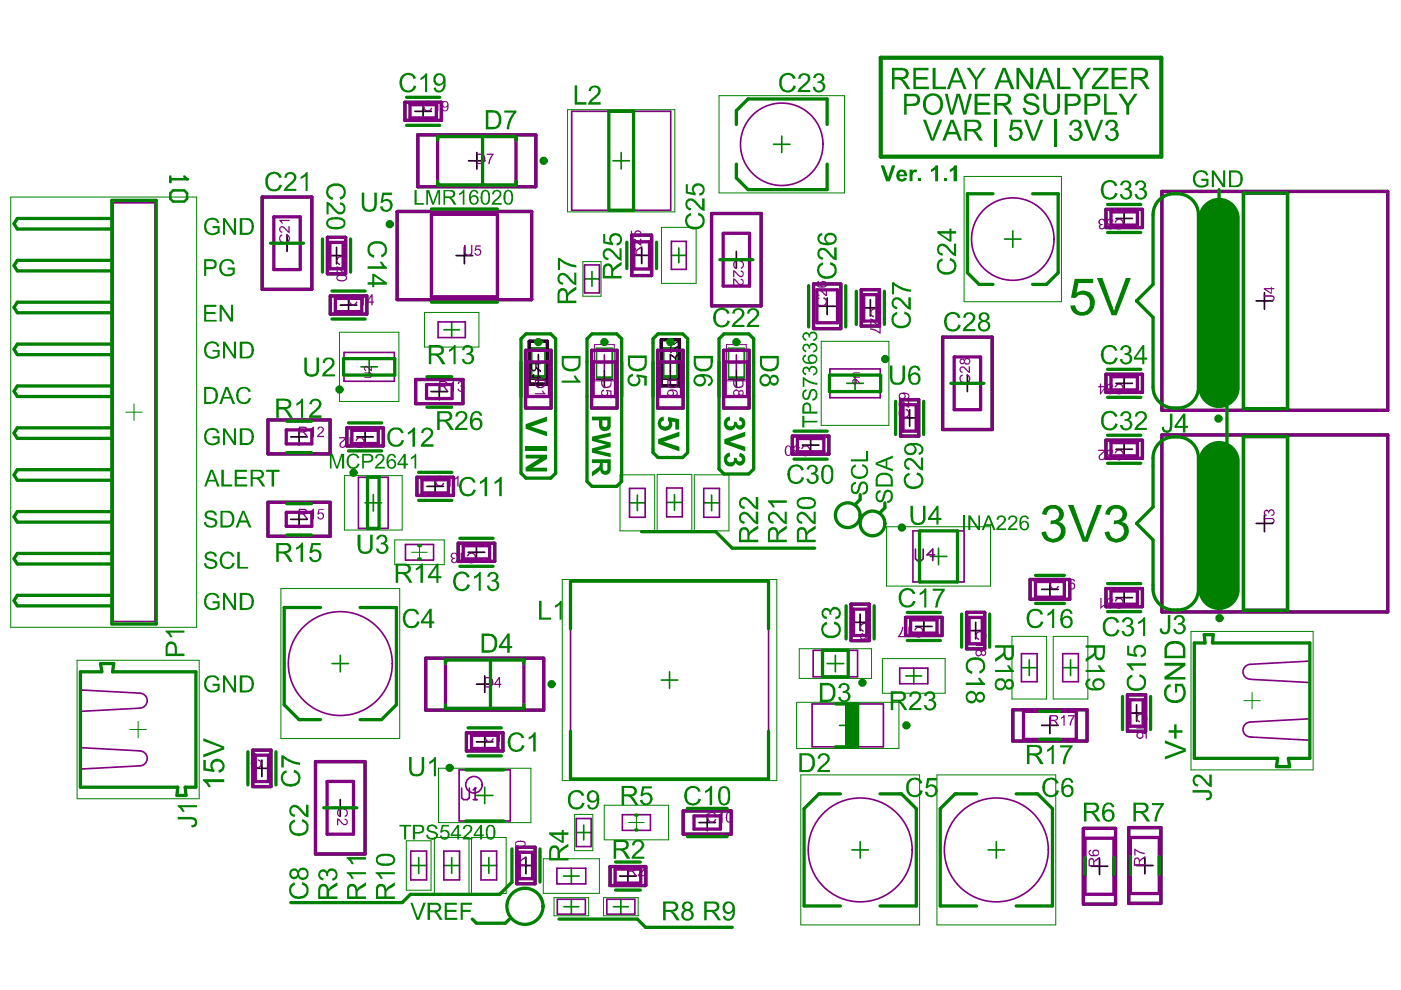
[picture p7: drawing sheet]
<svg xmlns="http://www.w3.org/2000/svg" width="297mm" height="210mm" viewBox="0 0 297 210" stroke-linecap="round" stroke-linejoin="round" font-family="sans-serif">
<g fill="none" stroke="#000" stroke-width=".35">
<path d="M88 23.6h3.5M89.7 21.9v3.5M99.3 34.1h3.5M101.1 32.3v3.5M59.1 51.6h3.5M60.9 49.8v3.5M69.6 54.2h3.5M71.3 52.4v3.5M96.7 54.2h3.5M98.5 52.4v3.5M134.3 54.1h3.5M136 52.4v3.5"/>
<path d="M154.4 55.1h3.5M156.1 53.3v3.5M236.6 46.3h3.5M238.3 44.6v3.5M72.2 64.7h3.4M73.9 62.9v3.5M112.4 76.9h3.5M114.1 75.2v6.9M128.1 78.7v3.4M140.4 76.9h3.5M142.1 75.2v6.9M156.1 78.7v3.4"/>
<path d="M173.6 64.9h3.5M175.4 63.2v3.5M182.8 65.3h3.5M184.5 63.5v3.5M205.1 79.5v3.5M238.3 79.5v3.5M266.3 63.8h3.5M268.1 62.1v3.4M61.7 92.6h3.5M63.4 90.9v3.5M75.6 92.6h3.5M77.4 90.9v3.5"/>
<path d="M91.4 83h3.5M93.1 81.3v3.5M112.4 80.4h3.5M126.4 80.4h3.5M140.4 80.4h3.5M154.4 80.4h3.5M170.1 94.4h3.5M171.9 92.6v3.5M191.1 88.6h3.5M192.9 86.9v3.5M203.4 81.3h3.5M236.6 81.3h3.5"/>
<path d="M236.6 95.3h3.5M238.3 93.5v3.5M61.7 110.1h3.5M63.4 108.4v3.5M90.5 103.1h3.5M92.3 101.4v3.5M99.3 117.1h3.5M101 115.4v3.4M266.3 111h3.5M268.1 109.2v3.5M180.6 132h3.5M182.4 130.2v3.5"/>
<path d="M194.1 132.8h3.5M195.9 131.1v3.5M205.1 133.7h3.5M206.9 132v3.4M220.9 125h3.5M222.6 123.2v3.5M236.6 126.7h3.5M238.3 125v3.5M101 145.1h3.5M101 157.3h3.5M102.8 143.3v3.5M102.8 155.5v3.5"/>
<path d="M220.9 153.8h3.5M222.6 152.1v3.4M239.2 151.2h3.5M241 149.4v3.5M53.8 162.9h3.5M55.5 161.2v3.5M70.4 171.3h3.5M72.2 169.5v3.5M148.2 174.4h3.5M149.9 172.6v3.5M109.8 183.5h3.5M111.5 181.8v3.5"/>
<path d="M131.4 185.7h3.5M133.1 184v3.5M231.4 183.7h3.5M233.1 181.9v3.5M241 183.5h3.5M242.7 181.8v3.5"/>
</g>
<g fill="none" stroke="#008000" stroke-width=".7">
<path d="M85.8 21.7h7.8v3.8h-7.8zM88.6 28.6h25v11h-25zM55.6 41.8h10.5v19.6h-10.5zM69.4 50.3h3.9v7.8h-3.9zM84.2 44.8h28.5v18.7h-28.5zM133.9 49.9h4.2v8.5h-4.2zM150.9 45.3h10.5v19.6h-10.5zM234.5 44.4h7.7v3.8h-7.7zM246.3 40.6h47.9v46.4h-47.9zM70 62.8h7.8v3.8h-7.8zM111.4 74.3h5.4v12.2h-5.4zM112.6 73.9h3.1v6h-3.1z"/>
<path d="M125.4 74.3h5.4v12.2h-5.4zM139.4 74.3h5.4v12.2h-5.4zM140.6 73.9h3.1v6h-3.1zM153.4 74.3h5.4v12.2h-5.4zM172.5 60.2h5.8v9.5h-5.8zM182.6 61.4h3.9v7.7h-3.9zM199.9 71.5h10.5v19.6h-10.5zM234.5 79.4h7.7v3.8h-7.7zM56.8 89h13.2v7.2h-13.2zM73.5 90.7h7.8v3.9h-7.8zM88.1 80.5h10.1v5.1h-10.1zM168 92.5h7.7v3.8h-7.7z"/>
<path d="M190.9 84.7h3.9v7.8h-3.9zM234.5 93.3h7.7v3.9h-7.7zM246.3 92.2h47.9v37.6h-47.9zM56.8 106.5h13.2v7.2h-13.2zM88.4 101.2h7.7v3.8h-7.7zM97.1 115.2h7.8v3.8h-7.8zM90.3 139.6h25v11h-25zM180.4 128.1h3.9v7.7h-3.9zM192 130.9h7.7v3.9h-7.7zM204.9 129.8h3.9v7.8h-3.9zM218.4 122.9h8.4v4.2h-8.4zM234.5 124.8h7.7v3.8h-7.7z"/>
<path d="M53.6 159h3.9v7.8h-3.9zM98.9 155.4h7.7v3.8h-7.7zM214.7 150.5h15.8v6.6h-15.8zM239 147.3h3.9v7.7h-3.9zM66.9 161.5h10.5v19.6h-10.5zM109.6 179.6h3.8v7.8h-3.8zM144.9 171.9h10.1v5h-10.1zM229.7 175.6h6.8v16.1h-6.8zM239.3 175.5h6.8v16h-6.8zM129.3 183.7h7.6v4.1h-7.6z"/>
</g>
<g fill="none" stroke="#008000" stroke-width=".35">
<path d="M130 34.1h3.5M131.7 32.3v3.5M164 30.6h3.5M165.7 28.8v3.5M123.9 59.1h3.2M125.5 57.6v3.1M142.3 54.1h3.2M143.9 52.6v3.1M213 50.7h3.5M214.7 48.9v3.5M76.5 77.8h3.5M78.3 76v3.5"/>
<path d="M94.1 69.9h3.3M95.8 68.3v3.3M126.5 73.8h3.3v6.2h-3.3zM154.5 73.8h3.3v6.2h-3.3zM181.3 79.5v3.5M179.5 81.3h3.5M77.4 106.6h3.5M79.1 104.9v3.5M133.5 106.6h3.3M135.1 105v3.3M141.3 106.5h3.4M143 104.9v3.3"/>
<path d="M149.2 106.6h3.3M150.9 105v3.3M197.2 118h3.5M199 116.2v3.5M72.2 138.9v3.5M177.1 138.9v3.5M218.2 139.9v3.3M227 139.9v3.3M70.4 140.7h3.5M140.2 144.2h3.5M142 142.4v3.5M175.4 140.7h3.5"/>
<path d="M178 153.8h3.5M179.7 152.1v3.4M192.1 143.3h3.3M193.7 141.7v3.3M216.6 141.6h3.3M225.3 141.6h3.3M101 168.7h3.5M102.8 166.9v3.5M122.2 176.5h3.1M123.8 174.9v3.2M182.4 178.5v3.4M211.2 178.5v3.4"/>
<path d="M87.1 183.5h3.3M88.8 181.8v3.4M94.1 183.5h3.3M95.8 181.8v3.4M102 183.5h3.3M103.6 181.8v3.4M119.5 185.7h3.3M119.6 192.2h3.1M121.1 184.1v3.3M121.1 190.7v3.1M130.1 192.2h3.1M131.6 190.7v3.1"/>
<path d="M180.6 180.2h3.5M209.5 180.2h3.5"/>
</g>
<g fill="none" stroke="#800080" stroke-width=".7">
<path d="M85.8 21.7h7.8v3.8h-7.8zM86.9 22.2h5.6v2.8h-5.6zM88.6 28.6h25v11h-25zM92.8 28.9h16.6v10.3h-16.6zM55.6 41.8h10.5v19.6h-10.5zM58.1 46h5.6v11.2h-5.6zM69.4 50.3h3.9v7.8h-3.9zM70 51.4h2.7v5.6h-2.7zM84.2 44.8h28.5v18.7h-28.5zM91.5 45.4h14v17.5h-14zM133.9 49.9h4.2v8.5h-4.2zM134.4 51.3h3.3v5.7h-3.3z"/>
<path d="M150.9 45.3h10.5v19.6h-10.5zM153.3 49.5h5.6v11.2h-5.6zM234.5 44.4h7.7v3.8h-7.7zM235.5 44.9h5.6v2.8h-5.6zM246.3 40.6h47.9v46.4h-47.9zM263.6 40.9h9.4v45.8h-9.4zM70 62.8h7.8v3.8h-7.8zM71.1 63.3h5.6v2.8h-5.6zM111.4 74.3h5.4v12.2h-5.4zM111.8 76.7h4.7v7.4h-4.7zM112.2 72.4h3.9v9h-3.9zM125.4 74.3h5.4v12.2h-5.4z"/>
<path d="M125.8 76.7h4.7v7.4h-4.7zM139.4 74.3h5.4v12.2h-5.4zM139.8 76.7h4.7v7.4h-4.7zM140.2 72h3.9v9.8h-3.9zM153.4 74.3h5.4v12.2h-5.4zM153.8 76.7h4.7v7.4h-4.7zM172.5 60.2h5.8v9.5h-5.8zM173.2 61.4h4.4v7h-4.4zM182.6 61.4h3.9v7.7h-3.9zM183.1 62.5h2.8v5.6h-2.8zM199.9 71.5h10.5v19.6h-10.5zM202.3 75.7h5.6v11.2h-5.6z"/>
<path d="M234.5 79.4h7.7v3.8h-7.7zM235.5 79.9h5.6v2.8h-5.6zM56.8 89h13.2v7.2h-13.2zM60.7 91.1h5.4v3h-5.4zM73.5 90.7h7.8v3.9h-7.8zM74.6 91.2h5.6v2.8h-5.6zM88.1 80.5h10.1v5.1h-10.1zM90.4 81.5h5.5v3h-5.5zM168 92.5h7.7v3.8h-7.7zM169.1 93h5.6v2.8h-5.6zM190.9 84.7h3.9v7.8h-3.9zM191.5 85.8h2.8v5.6h-2.8z"/>
<path d="M234.5 93.3h7.7v3.9h-7.7zM235.5 93.9h5.6v2.8h-5.6zM246.3 92.2h47.9v37.6h-47.9zM263.6 92.6h9.4v36.8h-9.4zM56.8 106.5h13.2v7.2h-13.2zM60.7 108.6h5.4v3h-5.4zM88.4 101.2h7.7v3.8h-7.7zM89.5 101.7h5.6v2.8h-5.6zM97.1 115.2h7.8v3.8h-7.8zM98.2 115.7h5.6v2.8h-5.6zM90.3 139.6h25v11h-25zM94.5 139.9h16.6v10.3h-16.6z"/>
<path d="M180.4 128.1h3.9v7.7h-3.9zM181 129.2h2.8v5.6h-2.8zM192 130.9h7.7v3.9h-7.7zM193.1 131.4h5.6v2.8h-5.6zM204.9 129.8h3.9v7.8h-3.9zM205.5 130.9h2.8v5.6h-2.8zM218.4 122.9h8.4v4.2h-8.4zM219.5 123.3h6.2v3.3h-6.2zM234.5 124.8h7.7v3.8h-7.7zM235.5 125.3h5.6v2.8h-5.6zM53.6 159h3.9v7.8h-3.9zM98.9 155.4h7.7v3.8h-7.7z"/>
<path d="M100 155.9h5.6v2.8h-5.6zM214.7 150.5h15.8v6.6h-15.8zM217 150.8h11.2v6h-11.2zM239 147.3h3.9v7.7h-3.9zM239.6 148.4h2.8v5.6h-2.8zM54.1 160.1h2.8v5.6h-2.8zM66.9 161.5h10.5v19.6h-10.5zM69.4 165.7h5.5v11.2h-5.5zM109.6 179.6h3.8v7.8h-3.8zM144.9 171.9h10.1v5h-10.1zM147.1 173h5.6v2.8h-5.6zM229.7 175.6h6.8v16.1h-6.8z"/>
<path d="M230.1 177.7h6.1v11.9h-6.1zM239.3 175.5h6.8v16h-6.8zM239.7 177.6h6.1v11.8h-6.1zM110.1 180.7h2.8v5.6h-2.8zM129.3 183.7h7.6v4.1h-7.6zM130.4 184.3h5.4v2.9h-5.4z"/>
</g>
<path d="M126 73.1h4.2v7.6h-4.2zM154 73.1h4.2v7.6h-4.2z" fill="none" stroke="#800080" stroke-width=".21"/>
<g fill="none" stroke="#800080" stroke-width=".35">
<path d="M121.2 23.6h21v21h-21zM24 55.2h-20.3l-.7 1.1 .7 1.1h20.3M24 43h8.9v88.8h-8.9zM24 46.3h-20.3l-.7 1.1 .7 1.2h20.3M123.9 56.2h3.2v5.9h-3.2zM142.3 51.2h3.2v5.9h-3.2zM24 73h-20.3l-.7 1.1 .7 1.1h20.3M24 64.1h-20.3l-.7 1.1 .7 1.1h20.3M72.9 74.7h10.7v6.1h-10.7zM92.9 68.3h5.8v3.3h-5.8zM126.5 76.9h3.3M128.1 75.2v3.4"/>
<path d="M154.5 76.9h3.3M156.1 75.2v3.4M176 78.2h10.6v6.1h-10.6zM24 81.8h-20.3l-.7 1.2 .7 1.1h20.3M24 90.7h-20.3l-.7 1.1 .7 1.1h20.3M24 99.6h-20.3l-.7 1.1 .7 1.1h20.3M24 108.5h-20.3l-.7 1.1 .7 1.1h20.3M24 117.3h-20.3l-.7 1.2 .7 1.1h20.3M76 101.2h6.3v10.8h-6.3zM86 115.4h5.9v3.4h-5.9zM133.5 103.6h3.3v6.1h-3.3zM141.3 103.5h3.4v6.1h-3.4z"/>
<path d="M149.2 103.6h3.3v6.1h-3.3zM193.6 112.6h10.8v10.8h-10.8zM24 126.2h-20.3l-.7 1.1 .7 1.2h20.3M121 123.2h41.9v42h-41.9zM172.4 137.9h9.4v5.6h-9.4zM216.6 138.6h3.3v5.9h-3.3zM225.3 138.6h3.3v5.9h-3.3zM253.2 136.3h2.3l-.2-1.7h1.9l-.1 1.7h20.6v24.5h-4.5l.2 1.7h-2.8l.3-1.7h-17.7zM17 146.3l12.6 .7a1.57 1.57 0 0 1 1.6 1.6 1.57 1.57 0 0 1-1.6 1.5M17 142.4h4.6l-.3-1.7h2.8l-.2 1.7h17.6v24.5h-2.2l.1 1.8h-1.9l.2-1.8h-20.7zM17 158.5l12.6 .7M29.6 159.2a1.57 1.57 0 0 1 1.6 1.6 1.57 1.57 0 0 1-1.6 1.6l-12.6 .7"/>
<path d="M29.6 150.1l-12.6 .7M172.2 149.3h15.1v9h-15.1zM190.8 141.7h5.9v3.3h-5.9zM265.1 140.9a1.57 1.57 0 0 0-1.6 1.5 1.57 1.57 0 0 0 1.6 1.6l12.6 .7M277.7 152.4l-12.6 .7a1.57 1.57 0 0 0-1.6 1.6 1.57 1.57 0 0 0 1.6 1.5l12.6 .7M277.7 140.2l-12.6 .6M97.3 163.2h10.9v10.9h-10.9zM122.2 173.5h3.1v6h-3.1zM132 172.7h5.9v3.4h-5.9zM87.1 180.4h3.3v6.2h-3.3zM94.1 180.4h3.3v6.2h-3.3zM102 180.4h3.3v6.2h-3.3z"/>
<path d="M118.1 184.1h6.1v3.3h-6.1zM118.2 190.7h5.9v3.1h-5.9zM128.7 190.7h5.9v3.1h-5.9z"/>
<circle cx="165.7" cy="30.6" r="8.7"/>
<circle cx="214.7" cy="50.7" r="8.7"/>
<circle cx="72.2" cy="140.7" r="11"/>
<circle cx="100.5" cy="166.4" r="1.75"/>
<circle cx="182.4" cy="180.2" r="11"/>
<circle cx="211.2" cy="180.2" r="11"/>
</g>
<path d="M112.2 72.4h3.9v9h-3.9zM140.2 72h3.9v9.8h-3.9z" fill="none" stroke="#000" stroke-width=".7"/>
<g fill="#000">
<path d="M142.1 73.3h.3v1.2l.5-.6a.78 .78 0 0 1 1.3-.2 .75 .75 0 0 1-.5 1.1l-.1-.3a.43 .43 0 0 0 .5-.4 .43 .43 0 0 0-.3-.5 .43 .43 0 0 0-.5 .3l-.8 .8-.4 .1zM113 79.3h.3l-.3 .5h1.7v.4h-2.2z"/>
<path d="M112.8 77.2h.7l-.1 1.2h-.5zM112.5 77v1a.63 .63 0 0 0 .6 .7 .63 .63 0 0 0 .7-.6l.3 .5 .6 .3v-.3l-.9-.7v-.7h.9v-.2z"/>
<path d="M142.9 72.2h1l-1 .7zM142.1 71.9v.3h.5v.9h.3l1.4-.9v-.3h-1.4v-.3h-.3v.3z"/>
<path d="M143.4 75.5h.5l.2 .1v1h-.8zM142.1 75v.4l1 .7v.5h-1v.4h2.2v-1.1a.63 .63 0 0 0-.5-.7 .63 .63 0 0 0-.7 .6l-.2-.3z"/>
</g>
<g fill="none" stroke="#008000" stroke-width=".21">
<path d="M120.3 23.3h22.8v21.6h-22.8zM152.4 20.3h26.6v20.6h-26.6zM204.4 37.4h20.7v26.6h-20.7zM2.3 41.8h39.4v91.2h-39.4zM123.6 55.5h3.8v7.3h-3.8zM140.2 48.2h7.4v11.9h-7.4zM72 70.4h12.6v14.7h-12.6zM90 66.2h11.5v7.4h-11.5zM174.1 72.4h14.4v17.8h-14.4zM26.7 87.4h3.5M28.4 85.6v3.5M73 100.8h12.3v11.6h-12.3z"/>
<path d="M83.7 114.5h10.5v5.2h-10.5zM87.3 117.1h3.3M88.9 115.4v3.4M131.5 100.7h7.3v11.9h-7.3zM139.3 100.6h7.4v11.9h-7.4zM147.2 100.7h7.3v11.9h-7.3zM188 111.7h22v12.6h-22zM16.3 140h25.9v29.4h-25.9zM59.6 124.8h25.1v31.8h-25.1zM119.2 122.9h45.5v42.6h-45.5zM169.5 137.5h15.3v6.3h-15.3zM187.1 139.6h13.3v7.4h-13.3z"/>
<path d="M214.6 134.9h7.3v13.3h-7.3zM223.3 134.9h7.3v13.3h-7.3zM252.5 133.9h25.9v29.3h-25.9zM27.5 154.7h3.5M29.3 152.9v3.5M168.9 148.9h21.7v9.8h-21.7zM263.7 148.6h3.5M265.5 146.8v3.5M86.1 178.3h5.3v10.5h-5.3zM92.1 177.6h7.3v11.8h-7.3zM93 162.9h19.6v11.5h-19.6zM100 177.6h7.3v11.8h-7.3z"/>
<path d="M121.8 172.7h3.9v7.7h-3.9zM128.1 170.7h13.7v7.4h-13.7zM133.3 174.4h3.3M134.9 172.7v3.4M169.8 164.3h25.2v31.8h-25.2zM198.6 164.3h25.2v31.8h-25.2zM115.2 182.1h11.9v7.3h-11.9zM117.5 190.3h7.3v3.9h-7.3zM128 190.3h7.3v3.9h-7.3z"/>
</g>
<g fill="#800080">
<path d="M267.9 62.6h1.6a.63 .63 0 0 1 .8 .6 .63 .63 0 0 1-.8 .6v-.2a.33 .33 0 0 0 .5-.3 .33 .33 0 0 0-.5-.4h-1.6z"/>
<path d="M236.5 81.7a1.11 1.11 0 0 1 1.5-.1 1.11 1.11 0 0 1 .2 1.5 .97 .97 0 0 1-.9 .5 .97 .97 0 0 1-.9-.6l.3-.1a.69 .69 0 0 0 .8 .5 .69 .69 0 0 0 .5-.8 .74 .74 0 0 0-.3-.9 .74 .74 0 0 0-.9 .1l-.1 .3-.4-.1z"/>
<path d="M234.7 81.6a.73 .73 0 0 1 .8-.3 .73 .73 0 0 1 .5 .6l-.2 .1a.43 .43 0 0 0-.5-.4 .43 .43 0 0 0-.4 .5 .43 .43 0 0 0 .6 .3v.2a.4 .4 0 0 0-.5 .3 .4 .4 0 0 0 .3 .5 .4 .4 0 0 0 .5-.4h.2a.63 .63 0 0 1-.8 .6 .63 .63 0 0 1-.3-1h.2a.52 .52 0 0 1-.5-.4 .52 .52 0 0 1 .1-.5z"/>
<path d="M236.5 46.7h.1a1.07 1.07 0 0 1 1.3-.1 1.07 1.07 0 0 1 .4 1.3 1.02 1.02 0 0 1-.9 .7 1.02 1.02 0 0 1-1-.5l.3-.2 .1 .3a.79 .79 0 0 0 1 0 .79 .79 0 0 0 .1-1.1 .67 .67 0 0 0-.7-.5 .67 .67 0 0 0-.6 .6l-.3-.1z"/>
<path d="M234.7 46.6a.81 .81 0 0 1 1.3 .2v.2h-.2a.46 .46 0 0 0-.6-.4 .46 .46 0 0 0-.3 .6 .46 .46 0 0 0 .6 .3v.2a.38 .38 0 0 0-.4 .2 .38 .38 0 0 0 .1 .5 .36 .36 0 0 0 .4 0 .36 .36 0 0 0 .2-.4l.2 .1a.65 .65 0 0 1-.8 .5 .65 .65 0 0 1-.4-.8l.3-.2-.5-.3z"/>
<path d="M232.9 46.7h.1a.72 .72 0 0 1 .8-.4 .72 .72 0 0 1 .6 .7h-.3a.45 .45 0 0 0-.6-.4 .45 .45 0 0 0-.3 .6 .45 .45 0 0 0 .6 .3l-.1 .2a.38 .38 0 0 0-.4 .2 .38 .38 0 0 0 .2 .5 .38 .38 0 0 0 .5-.3h.3a.62 .62 0 0 1-.8 .6 .62 .62 0 0 1-.4-.9l.2-.2-.2-.1a.55 .55 0 0 1-.2-.8z"/>
<path d="M236.6 95.5l.2-.2a1.17 1.17 0 0 1 1.3 .4 1.17 1.17 0 0 1 .2 1.2h-.1a.91 .91 0 0 1-.9 .8 .91 .91 0 0 1-.9-.8h.3a.69 .69 0 0 0 .8 .5 .69 .69 0 0 0 .5-.9 .73 .73 0 0 0-.5-.9 .73 .73 0 0 0-.9 .5h-.3z"/>
<path d="M234.7 95.6a.73 .73 0 0 1 .8-.3 .73 .73 0 0 1 .5 .7h-.2a.45 .45 0 0 0-.6-.5 .45 .45 0 0 0-.3 .6 .45 .45 0 0 0 .6 .3v.3a.37 .37 0 0 0-.5 .1 .37 .37 0 0 0 .2 .6 .37 .37 0 0 0 .5-.3l.1-.2 .2 .1a.64 .64 0 0 1-.8 .5 .64 .64 0 0 1-.3-.9h.2l-.1-.1a.57 .57 0 0 1-.3-.9z"/>
<path d="M232.8 95.3h1.6v.3l-.5 .5a1.15 1.15 0 0 0-.7 1.1l.4 .2 .4-.2v-.3h.4a.73 .73 0 0 1-1.1 .7 .73 .73 0 0 1-.1-1.3l.8-.7h-1.2z"/>
<path d="M182.5 132.5v-.1a1.23 1.23 0 0 1 1.3-.4 1.23 1.23 0 0 1 .9 1.1 .93 .93 0 0 1-.7 .9l-.1-.4a.63 .63 0 0 0 .5-.7 .63 .63 0 0 0-.7-.5l-.1-.1a.83 .83 0 0 0-.8 .3 .83 .83 0 0 0-.1 .9l.5 .2-.1 .3a1 1 0 0 1-.6-1.5z"/>
<path d="M182.4 134.6l.4-.4h.2v.3a.47 .47 0 0 0-.5 .5 .47 .47 0 0 0 .7 .4 .47 .47 0 0 0 .2-.6h.3a.35 .35 0 0 0 .2 .5 .35 .35 0 0 0 .4-.3 .35 .35 0 0 0-.2-.4v-.4a.68 .68 0 0 1 .5 .8 .68 .68 0 0 1-.8 .6l-.2-.3a.6 .6 0 0 1-.6 .4 .6 .6 0 0 1-.5-.4z"/>
<path d="M236.6 126.9h.1a1.12 1.12 0 0 1 1.3 .2 1.12 1.12 0 0 1 .3 1.3l-.1 .1a.94 .94 0 0 1-.9 .6 .94 .94 0 0 1-.9-.6l.3-.1a.72 .72 0 0 0 .9 .3 .72 .72 0 0 0 .4-.9 .73 .73 0 0 0-.6-.8 .73 .73 0 0 0-.8 .6l-.3-.1z"/>
<path d="M234.7 127a.76 .76 0 0 1 .8-.2 .76 .76 0 0 1 .5 .6h-.2a.45 .45 0 0 0-.5-.4 .45 .45 0 0 0-.4 .5 .45 .45 0 0 0 .4 .4l.2-.1v.3a.4 .4 0 0 0-.5 .3 .4 .4 0 0 0 .4 .5 .4 .4 0 0 0 .4-.5l.2 .1a.46 .46 0 0 1-.5 .5 .59 .59 0 0 1-.6-.2 .59 .59 0 0 1-.1-.6l.3-.2-.5-.3z"/>
<path d="M233.3 126.8h.3v1.7l.5-.3v.3h-.2l-.4 .6h-.2z"/>
<path d="M222.7 123.1l.2-.1a.94 .94 0 0 1 1.6 .3l-.3 .1a.76 .76 0 0 0-1-.3 .76 .76 0 0 0-.3 1 .67 .67 0 0 0 .6 .6 .67 .67 0 0 0 .7-.5l.4 .1a1.05 1.05 0 0 1-1.2 .7 1.05 1.05 0 0 1-.9-1.2z"/>
<path d="M225 123.2l.8-.5v2.3h-.2v-1.8l-.6 .4z"/>
<path d="M206.9 134.2a1.47 1.47 0 0 1 1.9-.2 .98 .98 0 0 1-.3 1.6l-.1-.2a.69 .69 0 0 0 .4-.8 .69 .69 0 0 0-.8-.6 .72 .72 0 0 0-.8 .5 .72 .72 0 0 0 .3 .9l.1 .3a1.04 1.04 0 0 1-.7-1.5z"/>
<path d="M206.9 136.7h1.7l-.4-.5h.4l.5 .8h-2.2z"/>
<path d="M193.9 133.3a1.06 1.06 0 0 1 1.4-.3 1.06 1.06 0 0 1 .5 1.3 .95 .95 0 0 1-.9 .9 .95 .95 0 0 1-1-.7h.3a.7 .7 0 0 0 .9 .4 .7 .7 0 0 0 .4-.9 .7 .7 0 0 0-.4-.8 .7 .7 0 0 0-.9 .4h-.4z"/>
<path d="M192.6 132.9h.3v1.8l.5-.4v.3l-.6 .5h-.2z"/>
<path d="M191.3 132.9h.2l-.1 .7-.2 .7-.5 .5h1.2v.3h-1.5v-.3l.4-.4 .3-.6z"/>
<path d="M224.9 152.2l.8-.6v2.2h-.2v-1.7l-.5 .3z"/>
<path d="M226.4 151.6h1.5v.4l-.3 .2-.4 .7-.1 .9h-.3v-.5l.4-1.1 .4-.3h-1.2z"/>
<path d="M240.5 179.9l.6 .3a1.81 1.81 0 0 0 1.4 .5l.2 .1v.3l-1-.2-.9-.6v1.1h-.3z"/>
<path d="M155.5 55.6l.1-.1a1.29 1.29 0 0 1 2.1 .4 .96 .96 0 0 1-.6 1.2l-.1-.4a.72 .72 0 0 0 .4-.9 .72 .72 0 0 0-.9-.4h-.1a.72 .72 0 0 0-.7 .6 .72 .72 0 0 0 .5 .8l-.1 .3a1.02 1.02 0 0 1-.6-1.4z"/>
<path d="M155.4 57.3l.8 .5a.92 .92 0 0 0 1.1 .6l.2-.2v-.3l-.1-.2-.4-.1v-.3a.8 .8 0 0 1 .5 1.4 1.06 1.06 0 0 1-1.4-.7l-.4-.3v1.1h-.3z"/>
<path d="M155.4 59h.3l.5 .6a.92 .92 0 0 0 1.1 .6l.2-.2v-.3l-.2-.3h-.3v-.3a.7 .7 0 0 1 .7 1 .7 .7 0 0 1-.7 .4 .7 .7 0 0 1-.7-.5l-.6-.6v1.1h-.3z"/>
<path d="M59.4 49.9l.4-.2 .1 .3a.69 .69 0 0 0-.4 .8 .69 .69 0 0 0 .8 .5 .75 .75 0 0 0 .8-.4 .75 .75 0 0 0-.1-.8l-.4-.2 .1-.3a1.05 1.05 0 0 1 .6 1.5 1.05 1.05 0 0 1-1.5 .4 1.01 1.01 0 0 1-.4-1.6z"/>
<path d="M59.3 48.2a.78 .78 0 0 1 1.3 .3l.5 .5v-1.1h.3v1.5l-.4-.1-.4-.5a.77 .77 0 0 0-1.1-.4v.2a.46 .46 0 0 0 .4 .5l-.1 .3a.76 .76 0 0 1-.5-1.2z"/>
<path d="M59.2 46.6h2.2v.3h-1.7l.3 .4-.3 .1z"/>
<path d="M71.5 171.8l.2-.1a1.11 1.11 0 0 1 1.7-.1 1.11 1.11 0 0 1-.1 1.6l-.2 .1v-.4a.69 .69 0 0 0 .4-.8 .69 .69 0 0 0-.8-.5h-.1a.73 .73 0 0 0-.9 .5 .73 .73 0 0 0 .6 .9l-.1 .3a1.15 1.15 0 0 1-.7-1.5z"/>
<path d="M71.5 173.6h.3l.5 .5a.86 .86 0 0 0 1.1 .5l.1-.2a.36 .36 0 0 0-.3-.5l-.1-.1v-.2a.69 .69 0 0 1 .6 .9 .69 .69 0 0 1-1.1 .2l-.9-.8v1.1h-.2z"/>
<path d="M127.5 82.8l.6-.2v.3a.46 .46 0 0 0-.5 .6 .46 .46 0 0 0 .6 .3l.2-.1a.47 .47 0 0 0 .1-.8v-.3l1.2 .2v1.2h-.3v-.9l-.6-.2a.75 .75 0 0 1-.6 1.2 .75 .75 0 0 1-.7-1.2z"/>
<path d="M113.4 83.4h1.8l-.4-.6h.4l.5 .8h-2.3z"/>
<path d="M267.9 109.8h1.6a.64 .64 0 0 1 .8 .6 .64 .64 0 0 1-.8 .7v-.3a.37 .37 0 0 0 .5-.4 .37 .37 0 0 0-.5-.3h-1.6z"/>
<path d="M268 108.3a.54 .54 0 0 1 .6-.3 .54 .54 0 0 1 .4 .4 .64 .64 0 0 1 .8-.4 .64 .64 0 0 1 .5 .7l-.1 .4-.3 .3-.3 .1-.1-.3a.49 .49 0 0 0 .5-.5 .49 .49 0 0 0-.5-.5l-.3 .2-.1 .5-.2-.1a.4 .4 0 0 0-.3-.5 .4 .4 0 0 0-.4 .4 .4 .4 0 0 0 .4 .4v.3a.72 .72 0 0 1-.6-1.1z"/>
<path d="M74.2 62.6a1.05 1.05 0 0 1 1.6 .4l-.3 .1a.76 .76 0 0 0-1-.3 .76 .76 0 0 0-.3 1 .67 .67 0 0 0 .6 .6 .67 .67 0 0 0 .7-.5l.3 .1a1.03 1.03 0 0 1-1.3 .6 1.03 1.03 0 0 1-.6-1.2z"/>
<path d="M76.3 62.9l.8-.5v2.3h-.2v-1.8l-.6 .4z"/>
<path d="M99.2 117.4a1.15 1.15 0 0 1 1.8 .5 1.15 1.15 0 0 1-1 1.6h-.1a.93 .93 0 0 1-.9-.7h.4a.71 .71 0 0 0 .8 .3 .71 .71 0 0 0 .5-.8 .77 .77 0 0 0-.3-.7 .77 .77 0 0 0-.9-.1l-.2 .5-.3-.1z"/>
<path d="M97.7 117.2h.2v1.8l.7-.4v.3l-.7 .5h-.2z"/>
<path d="M95.6 117.4a.78 .78 0 0 1 1.4 .3l-.3 .1a.45 .45 0 0 0-.5-.4 .45 .45 0 0 0-.4 .6 .45 .45 0 0 0 .6 .2v.3a.37 .37 0 0 0-.4 .3 .37 .37 0 0 0 .4 .4 .37 .37 0 0 0 .3-.4l.3 .1a.67 .67 0 0 1-.8 .5 .67 .67 0 0 1-.6-.7l.4-.3a.6 .6 0 0 1-.4-1z"/>
<path d="M65.7 108.4l.9-.5v2.2h-.3v-1.7l-.4 .3h-.2z"/>
<path d="M67.5 107.9h1.1v.2h-.9l-.1 .6a.75 .75 0 0 1 1.1 .7 .75 .75 0 0 1-1.1 .7l-.3-.4v-.2h.2a.47 .47 0 0 0 .8 .3 .47 .47 0 0 0 0-.8l-.1-.1a.39 .39 0 0 0-.7 .2l-.2-.1z"/>
<path d="M75.5 93a1.11 1.11 0 0 1 1.5 0 1.11 1.11 0 0 1 .2 1.5 1.02 1.02 0 0 1-1.7-.1l.2-.1a.69 .69 0 0 0 .8 .4 .69 .69 0 0 0 .6-.8 .75 .75 0 0 0-.5-.9 .75 .75 0 0 0-1 .5l-.2-.1z"/>
<path d="M74.1 92.7h.3v1.8l.5-.4v.3l-.5 .3-.1 .3h-.2z"/>
<path d="M71.9 92.7h1.5l-.1 .4-.3 .4a.84 .84 0 0 0-.6 1.2h.5l.2-.4 .3 .1a.76 .76 0 0 1-.8 .6 .76 .76 0 0 1-.7-.7l.3-.6 .9-.8h-1.2z"/>
<path d="M95.4 81.3l.8-.5v2.2h-.2v-1.7l-.4 .3h-.2z"/>
<path d="M97.1 81a.68 .68 0 0 1 .9-.2 .68 .68 0 0 1 .3 .9l-.3 .1a.65 .65 0 0 1 .4 .8 .65 .65 0 0 1-.7 .5l-.7-.4v-.2l.2-.1a.49 .49 0 0 0 .5 .4 .49 .49 0 0 0 .5-.4l-.3-.5h-.4l.1-.1a.4 .4 0 0 0 .5-.3 .4 .4 0 0 0-.3-.5 .4 .4 0 0 0-.5 .3l-.3 .1z"/>
<path d="M92.4 101.2h.1a.99 .99 0 0 1 1.7 .3l-.4 .1a.69 .69 0 0 0-.8-.5 .69 .69 0 0 0-.5 .8v.1a.73 .73 0 0 0 .5 .9 .73 .73 0 0 0 .9-.5h.3a1.03 1.03 0 0 1-1.3 .7 1.03 1.03 0 0 1-.7-1.3z"/>
<path d="M94.6 101.5l.9-.7v2.4h-.3v-1.8l-.6 .3z"/>
<path d="M96.4 101.4l.8-.6v2.4h-.2v-1.8l-.6 .3z"/>
<path d="M65.7 91l.6-.5h.3v2.2h-.3v-1.8l-.4 .4h-.2z"/>
<path d="M67.5 90.5a.74 .74 0 0 1 1 .2 .74 .74 0 0 1-.2 1.1l-.8 .6h1.2v.3h-1.5l.1-.4 .3-.3a1.15 1.15 0 0 0 .7-1.2 .42 .42 0 0 0-.5-.1 .42 .42 0 0 0-.3 .4h-.2z"/>
<path d="M109.2 180.4h2.2v.3h-1.7l.3 .5h-.2z"/>
<path d="M150.1 172.5h.1a.99 .99 0 0 1 1.7 .3h-.4a.7 .7 0 0 0-.9-.4 .7 .7 0 0 0-.4 .9 .73 .73 0 0 0 .4 .8 .73 .73 0 0 0 .8-.2l.2-.3 .3 .1a1.04 1.04 0 0 1-1.5 .6 1.04 1.04 0 0 1-.4-1.5z"/>
<path d="M152.3 172.7l.9-.6v2.3h-.3v-1.7l-.6 .3z"/>
<path d="M135.4 183.7a.78 .78 0 0 1 1.3 .5l-.1 .4-1 .9h1.1v.3h-1.5l.2-.6 .5-.4a.64 .64 0 0 0 .3-.9v-.1a.36 .36 0 0 0-.6 .2l-.1 .2h-.2z"/>
<path d="M53.3 161.3l.4-.3h.2v.3a.74 .74 0 0 0-.4 1 .74 .74 0 0 0 1 .3l.4-.1a.36 .36 0 0 0 .3-.6v-.3l-.5-.3v-.4a1.06 1.06 0 0 1 .7 1.4 1.06 1.06 0 0 1-1.5 .6 1.13 1.13 0 0 1-.6-1.6z"/>
<path d="M53.2 159.3h.3l.9 .6 1 .2 .1 .3-.9-.2-1.1-.6v1.1h-.3z"/>
<path d="M102.8 155.5a1.01 1.01 0 0 1 1-.5 1.01 1.01 0 0 1 .9 .7h-.4a.71 .71 0 0 0-.8-.4 .71 .71 0 0 0-.5 .9 .73 .73 0 0 0 .6 .8 .73 .73 0 0 0 .8-.5l.3 .1a1.03 1.03 0 0 1-1.3 .7 1.03 1.03 0 0 1-.7-1.3z"/>
<path d="M105.1 155.6l.7-.5h.2v2.2h-.2v-1.8l-.6 .4z"/>
<path d="M170.1 94.6a1.15 1.15 0 0 1 1.7 .7 1.15 1.15 0 0 1-1.2 1.5l-.6-.4-.1-.3h.3a.72 .72 0 0 0 .9 .3 .72 .72 0 0 0 .4-.9 .72 .72 0 0 0-.6-.8 .72 .72 0 0 0-.8 .6l-.3-.1z"/>
<path d="M168.2 94.7a.75 .75 0 0 1 .8-.2 .75 .75 0 0 1 .6 .6h-.3a.45 .45 0 0 0-.5-.4 .45 .45 0 0 0-.4 .5 .45 .45 0 0 0 .6 .3v.3a.38 .38 0 0 0-.4 .3 .38 .38 0 0 0 .3 .4 .38 .38 0 0 0 .4-.4h.3a.65 .65 0 0 1-.9 .6 .65 .65 0 0 1-.3-1h.2l-.5-.4z"/>
<path d="M184.6 65.8a1.24 1.24 0 0 1 1.3-.5 1.24 1.24 0 0 1 .9 1.1l-.1 .4-.3 .4-.2 .1-.1-.4a.69 .69 0 0 0 .4-.8 .69 .69 0 0 0-.8-.5 .73 .73 0 0 0-.9 .5 .73 .73 0 0 0 .5 .9l-.1 .3a1.02 1.02 0 0 1-.6-1.4z"/>
<path d="M184.5 67.5l.4 .1 .5 .5a.86 .86 0 0 0 1.1 .5v-.2a.36 .36 0 0 0-.2-.5l-.2-.1v-.2a.71 .71 0 0 1 .6 .8 .71 .71 0 0 1-1 .5l-.9-1v1.1h-.3z"/>
<path d="M184.5 69.6l1 .2 1 .6v-1.1h.2v1.5h-.2l-.6-.5-.8-.3a.45 .45 0 0 1-.6-.4z"/>
<path d="M173.1 63.4l.6-.4v.3a.74 .74 0 0 0-.4 1 .74 .74 0 0 0 1.1 .3 .36 .36 0 0 0 .5-.2 .61 .61 0 0 0 .2-.7 .61 .61 0 0 0-.6-.4l.1-.3a1.03 1.03 0 0 1 .6 1.3 1.03 1.03 0 0 1-1.2 .7h-.1a1.07 1.07 0 0 1-.8-1.6z"/>
<path d="M173.1 61.6a.95 .95 0 0 1 1.5 .5l.5 .3v-1.1h.2v1.5l-.4-.1-.4-.5a1.27 1.27 0 0 0-1-.6l-.2 .3a.45 .45 0 0 0 .4 .6v.3a.8 .8 0 0 1-.7-1z"/>
<path d="M203.5 79.7l.5-.3 .1 .2a.74 .74 0 0 0-.4 1 .74 .74 0 0 0 1.1 .4 .67 .67 0 0 0 .7-.6 .67 .67 0 0 0-.6-.8v-.2a1 1 0 0 1 .8 1.2 1 1 0 0 1-1.2 .7 1.09 1.09 0 0 1-1-1.6z"/>
<path d="M203.5 77.9a.82 .82 0 0 1 1.3 .2l.6 .6v-1h.2v1.4l-.3-.1-.4-.4a1.27 1.27 0 0 0-1-.7l-.2 .3a.48 .48 0 0 0 .4 .6l-.1 .3a.83 .83 0 0 1-.5-1.2z"/>
<path d="M190.6 87.1l.5-.4 .2 .3a.72 .72 0 0 0-.5 .9 .72 .72 0 0 0 1 .4 .67 .67 0 0 0 .8-.5 .67 .67 0 0 0-.6-.8l.1-.4a1.07 1.07 0 0 1 .4 1.8l-.2 .1a1.22 1.22 0 0 1-1.7-.3z"/>
<path d="M190.6 85.2a.91 .91 0 0 1 1.5 .5l.4 .4v-1.1h.3v1.5l-.4-.1-.3-.5a1.28 1.28 0 0 0-1.2-.6l-.1 .3a.38 .38 0 0 0 .1 .4 .38 .38 0 0 0 .4 .1l-.1 .3a.72 .72 0 0 1-.6-1.2z"/>
<path d="M103.2 32.6h1.5v.2l-.5 .7-.4 1.3h-.3l.1-.7 .3-.7 .4-.6h-1.1z"/>
<path d="M133.8 51a.76 .76 0 0 1 1.3 0l.6 .7v-1.1h.3v1.5l-.4-.1-.4-.4a.92 .92 0 0 0-1.1-.6 .42 .42 0 0 0-.1 .5 .42 .42 0 0 0 .4 .3l-.1 .2a.72 .72 0 0 1-.5-1z"/>
<path d="M133.8 48.9h.2v.9l.6 .2a.75 .75 0 0 1 .2-1.1 .75 .75 0 0 1 1.1 .2 .75 .75 0 0 1-.2 1.1l-.3 .1v-.3a.46 .46 0 0 0 .4-.6 .46 .46 0 0 0-.6-.3l-.5 .3 .2 .8-1.1-.1z"/>
<path d="M71.5 54.6a1.18 1.18 0 0 1 1.5-.3 1.18 1.18 0 0 1 .6 1.4l-.5 .5-.2-.4a.6 .6 0 0 0 .5-.5 .6 .6 0 0 0-.3-.6 .95 .95 0 0 0-1.6 .7l.2 .3 .5 .2-.1 .3a1.06 1.06 0 0 1-.6-1.6z"/>
<path d="M71.4 56.5a1.69 1.69 0 0 1 1.2 1 .46 .46 0 0 0 .8-.2 .46 .46 0 0 0-.5-.6l.1-.2a.7 .7 0 0 1 .5 1.1 .7 .7 0 0 1-1.2-.2l-.7-.6v1.1h-.2z"/>
<path d="M89.8 21.7h.1a.92 .92 0 0 1 1-.4 .92 .92 0 0 1 .7 .7h-.2a.76 .76 0 0 0-1.1-.3 .76 .76 0 0 0-.3 1 .67 .67 0 0 0 .7 .7 .67 .67 0 0 0 .7-.6l.2 .2a1.03 1.03 0 0 1-1.2 .6 1.03 1.03 0 0 1-.7-1.2z"/>
<path d="M92.2 21.9l.5-.3v-.2h.3v2.2h-.3v-1.8l-.5 .4z"/>
<path d="M98.4 51.9h.3v1.4a.59 .59 0 0 0 .6 .7 .59 .59 0 0 0 .6-.7v-1.4h.3v1.4a.85 .85 0 0 1-.8 .9 .85 .85 0 0 1-.9-.7z"/>
<path d="M100.9 52h1v.3h-.9v.5a.75 .75 0 0 1 1 .3 .75 .75 0 0 1-.3 1 .75 .75 0 0 1-1-.2l-.1-.3h.3a.48 .48 0 0 0 .5 .3 .48 .48 0 0 0 .4-.5 .48 .48 0 0 0-.5-.4l-.1-.1-.6 .3z"/>
<path d="M241 151.7l.1-.1a1.25 1.25 0 0 1 2.1 .2 1.01 1.01 0 0 1-.6 1.3l-.1-.2a.72 .72 0 0 0 .5-1 .72 .72 0 0 0-1-.4 .68 .68 0 0 0-.8 .6 .68 .68 0 0 0 .5 .8l-.1 .3a1.07 1.07 0 0 1-.6-1.5z"/>
<path d="M240.9 154.2h1.8l-.3-.5h.3l.5 .8h-2.3z"/>
<path d="M241 155.4l.4-.2h.2v.2a.5 .5 0 0 0-.4 .6 .5 .5 0 0 0 .5 .4 .49 .49 0 0 0 .5-.3 .49 .49 0 0 0-.2-.6v-.2l1.2 .1v1.2h-.3v-.9l-.5-.2a.76 .76 0 0 1-.5 1.1 .76 .76 0 0 1-1-.6z"/>
<path d="M268.4 61.3l1.1 .8v-.8zM267.9 61.1h1.6v-.3h.1v.3h.6v.2h-.6v1h-.1l-1.6-1z"/>
<path d="M233.5 82.1v1.1l.7-1.1zM233.2 81.3h.3v.5h.9v.3l-1 1.5h-.2v-1.5h-.4v-.3h.4z"/>
<path d="M226.8 122.9a.74 .74 0 0 1 1.2 .4h-.3a.45 .45 0 0 0-.5-.3 .45 .45 0 0 0-.4 .5v.3a.71 .71 0 0 1 1.1 0 .71 .71 0 0 1-.2 1.1 .9 .9 0 0 1-1-.2 .9 .9 0 0 1-.2-1zM226.9 123.9a.5 .5 0 0 0 .2 .8 .5 .5 0 0 0 .7-.4 .5 .5 0 0 0-.6-.5z"/>
<path d="M208.2 138.4a.35 .35 0 0 0 .7 0 .35 .35 0 0 0-.7 0zM207.1 138.5a.45 .45 0 0 0 .9 0 .45 .45 0 0 0-.9 0zM207 137.9a.63 .63 0 0 1 1 .2 .58 .58 0 0 1 .9-.2 .58 .58 0 0 1 .1 .9 .51 .51 0 0 1-.5 .3 .51 .51 0 0 1-.5-.3 .68 .68 0 0 1-1 .2 .68 .68 0 0 1 0-1z"/>
<path d="M222.9 151.9v.7h.7a.36 .36 0 0 0 .4-.4 .36 .36 0 0 0-.4-.3zM222.5 151.6h1.1a.58 .58 0 0 1 .7 .6 .58 .58 0 0 1-.6 .6l.4 .3 .4 .7h-.4l-.6-.9h-.6v.9h-.4z"/>
<path d="M240.8 182.2l-.1 1h.8v-.6a.43 .43 0 0 0-.2-.5 .43 .43 0 0 0-.5 .1zM240.6 181.9h.2a.54 .54 0 0 1 .5-.1 .54 .54 0 0 1 .3 .5l1.1-.8v.5l-.8 .4-.3 .5v.3h1.1v.4h-2.3v-1.2z"/>
<path d="M127.7 80.8v.4a.89 .89 0 0 0 .9 .8 .89 .89 0 0 0 .9-.8v-.4zM127.4 80.4h2.3v.9a1.02 1.02 0 0 1-.6 1 1.02 1.02 0 0 1-1-.1 1 1 0 0 1-.7-1z"/>
<path d="M113.7 80.8v.4a.89 .89 0 0 0 .9 .8 .89 .89 0 0 0 .8-.8v-.4zM113.4 80.4h2.3v.9a1.16 1.16 0 0 1-.9 1 1.16 1.16 0 0 1-1.2-.5l-.2-.4z"/>
<path d="M78.7 62.9l-.7 1h.7zM78.7 62.4h.3v1.5h.3v.3h-.3v.5h-.3v-.5h-.9v-.3z"/>
<path d="M63.6 108.1v.7h.7a.36 .36 0 0 0 .6-.2l-.1-.4-.2-.1zM63.4 107.9h1a.62 .62 0 0 1 .7 .5 .62 .62 0 0 1-.6 .7l.4 .3 .4 .7h-.3l-.5-.7-.3-.3h-.6v1h-.2z"/>
<path d="M93.4 81v.8h.6a.38 .38 0 0 0 .6-.3 .38 .38 0 0 0-.5-.5zM93.1 80.8h1a.63 .63 0 0 1 .8 .5 .63 .63 0 0 1-.6 .7l.8 1h-.4l-.8-1h-.5v1h-.3z"/>
<path d="M63.6 90.7v.7h.7a.38 .38 0 0 0 .6-.3 .38 .38 0 0 0-.5-.4zM63.4 90.5h1a.63 .63 0 0 1 .8 .5 .63 .63 0 0 1-.7 .7l.3 .1 .5 .9h-.3l-.7-1h-.7v1h-.2z"/>
<path d="M109.5 182.2l-.1 1h.8v-.8a.42 .42 0 0 0-.3-.3 .42 .42 0 0 0-.4 .1zM109.2 182.1a.63 .63 0 0 1 .7-.3 .63 .63 0 0 1 .5 .6l.3-.4 .7-.5v.5l-.9 .6v.6h.9v.4h-2.2z"/>
<path d="M109.4 178.8v.1a.86 .86 0 0 0 1.1 .5l.2-.1a.42 .42 0 0 0 .6-.4 .42 .42 0 0 0-.6-.4 1.52 1.52 0 0 0-1.3 .3zM109.2 178.6a1.51 1.51 0 0 1 2.2 .1 .82 .82 0 0 1-.9 1 .88 .88 0 0 1-1.3-.7z"/>
<path d="M154.3 172.5l-.1 1a.49 .49 0 0 0 .2 .6 .49 .49 0 0 0 .6-.1v-.1a1.41 1.41 0 0 0-.3-1.5zM154.1 172.3a.8 .8 0 0 1 .8 0 .8 .8 0 0 1 .4 .7v.2a.98 .98 0 0 1-.8 1.2 1.29 1.29 0 0 1-.6-1.6z"/>
<path d="M231.1 182.4v1h.7v-1l-.2-.1h-.4zM230.9 182.2a.67 .67 0 0 1 .7-.2 .67 .67 0 0 1 .4 .5l1-.8v.4l-1 .7v.6h1v.3h-2.2z"/>
<path d="M230.8 180.5l.4-.4 .1 .3a.48 .48 0 0 0-.2 .6 .48 .48 0 0 0 .6 .3h.2a.69 .69 0 0 1 .2-1.2 .69 .69 0 0 1 .9 .8 1.1 1.1 0 0 1-1.4 .6 .92 .92 0 0 1-.8-1zM231.9 180.6a.49 .49 0 0 0 .4 .7 .49 .49 0 0 0 .4-.8l-.6-.1z"/>
<path d="M103 143.8v1.7h.5a.92 .92 0 0 0 .8-.7 .92 .92 0 0 0-.3-.9zM102.7 143.5h.8a1.11 1.11 0 0 1 1.1 .8 1.11 1.11 0 0 1-.4 1.2l-.3 .3h-1.2z"/>
<path d="M105.8 144l-.8 1h.8zM105.8 143.5h.2v1.5h.3v.2h-.3v.6h-.2v-.6h-1v-.2z"/>
<path d="M133.4 183.8v.8h.7a.4 .4 0 0 0 .5-.4 .4 .4 0 0 0-.5-.4zM133.1 183.6h1a.6 .6 0 0 1 .8 .5 .6 .6 0 0 1-.6 .6l.8 1.1h-.4l-.7-1h-.6v1h-.3z"/>
<path d="M166.7 94.9v.4a.97 .97 0 0 0 .4 1.2 .99 .99 0 0 0 .4-1.3 .38 .38 0 0 0-.2-.6 .38 .38 0 0 0-.5 .3zM166.5 94.7a.77 .77 0 0 1 .9-.2 .77 .77 0 0 1 .5 .8 1.18 1.18 0 0 1-.6 1.4h-.2a.95 .95 0 0 1-.7-1.1z"/>
<path d="M173.1 59.8l.4-.2h.2v.2a.48 .48 0 0 0-.4 .7 .48 .48 0 0 0 .7 .2h.1a.69 .69 0 0 1 0-1 .69 .69 0 0 1 1 0 .77 .77 0 0 1 .1 1.1 .77 .77 0 0 1-1 .2 .89 .89 0 0 1-1.1-1.2zM174.2 59.9a.48 .48 0 0 0 0 .7 .48 .48 0 0 0 .7 0 .48 .48 0 0 0 0-.7z"/>
<path d="M203.7 76.7a.35 .35 0 0 0 .7 0 .35 .35 0 0 0-.7 0zM204.6 76.6a.5 .5 0 0 0 1 0 .5 .5 0 0 0-1 0zM203.6 76.1l.3-.1a.45 .45 0 0 1 .6 .3 .64 .64 0 0 1 .9-.3 .64 .64 0 0 1 .2 .9 .68 .68 0 0 1-.5 .4 .68 .68 0 0 1-.7-.3 .45 .45 0 0 1-.4 .3 .45 .45 0 0 1-.4-.2l-.2-.3z"/>
<path d="M190.8 84a.5 .5 0 0 0 1 0 .5 .5 0 0 0-1 0zM190.6 83.5l.6-.2a1.47 1.47 0 0 1 1.7 .6l-.2 .6-.5 .2v-.3a.52 .52 0 0 0 .2-.7 .52 .52 0 0 0-.7-.2 .64 .64 0 0 1 .2 .8 .64 .64 0 0 1-.7 .4 .83 .83 0 0 1-.6-1.2z"/>
<path d="M155.7 80.8v.4a.95 .95 0 0 0 1.6 .6l.1-1zM155.4 80.4h2.3v.9a1.02 1.02 0 0 1-.6 1 1.02 1.02 0 0 1-1-.1l-.6-.4z"/>
<path d="M156.8 83.4a.36 .36 0 0 0 .7 0 .36 .36 0 0 0-.7 0zM155.7 83a.5 .5 0 0 0 .2 .8 .5 .5 0 0 0 .7-.5l-.2-.4-.3-.1zM155.6 82.7a.63 .63 0 0 1 1.1 .3 .57 .57 0 0 1 .8-.1 .57 .57 0 0 1 .1 .8 .48 .48 0 0 1-.5 .3 .48 .48 0 0 1-.4-.4 .66 .66 0 0 1-.9 .4 .66 .66 0 0 1-.3-1z"/>
<path d="M101.3 32.8v1.7h.5a.77 .77 0 0 0 .8-1.1l-.1-.4-.3-.2zM101 32.6h.8a1.08 1.08 0 0 1 1.1 1.2 .93 .93 0 0 1-1.1 1h-.8z"/>
<path d="M134 52.8v1.1h.7v-.9a.44 .44 0 0 0-.7-.2zM133.8 52.7a.66 .66 0 0 1 .7-.3 .66 .66 0 0 1 .5 .6l.3-.4 .7-.4v.4l-1 .7v.6h1v.3h-2.2z"/>
<path d="M71.5 58.8v.1a.75 .75 0 0 0 1.1 .5h.1a.48 .48 0 0 0 .5-.2 .48 .48 0 0 0-.1-.6l-1.2-.1zM71.4 58.6a1.78 1.78 0 0 1 2.1 0 .76 .76 0 0 1-.1 .8 .76 .76 0 0 1-.8 .3h-.1a.87 .87 0 0 1-1.1-1z"/>
<path d="M94 21.7a.47 .47 0 0 0 .1 .8 .47 .47 0 0 0 .7-.3 .47 .47 0 0 0-.6-.5zM93.8 21.7a.8 .8 0 0 1 .9-.2 .8 .8 0 0 1 .4 1 .87 .87 0 0 1-.3 .9 .87 .87 0 0 1-1 .1l-.1-.4h.2a.5 .5 0 0 0 .7 .2 .5 .5 0 0 0 .2-.7v-.1a.67 .67 0 0 1-.9 .2 .67 .67 0 0 1-.1-1z"/>
<path d="M141.7 80.8v.5a.85 .85 0 0 0 1.3 .6l.4-.3v-.8zM141.5 80.4h2.2v.9a1.11 1.11 0 0 1-1.1 1 1.11 1.11 0 0 1-1.1-1.1z"/>
<path d="M141.7 82.7h.1a1.35 1.35 0 0 1 1.9 .5l-.1 .6-.4 .2v-.3l.2-.1 .1-.2-.1-.3-.8-.3a.72 .72 0 0 1 .1 1.1 .72 .72 0 0 1-1.1 0 .72 .72 0 0 1 .1-1.1zM141.7 83.3a.46 .46 0 0 0 .9 0 .46 .46 0 0 0-.9 0z"/>
</g>
<path d="M182.2 79.1h-1.1l-.3 .2v.5l.3 .2h1.1M180.8 80.7l.3-.2h.4v.7l-.2 .2-.5-.2zM181.5 80.5l.7 .9" fill="none" stroke="#800080" stroke-width=".21"/>
<path d="M194.1 116.4v2.1l.4 .4h.8l.4-.4v-2.1M198.2 117.6h-1.7l1.3-1.2v2.5M97.9 167.1v2l.4 .4h.8l.4-.4v-2M100.3 169.5h.8M100.7 167.1v2.4" fill="none" stroke="#800080" stroke-width=".35"/>
<circle cx="100.7" cy="167.1" r=".18" fill="#800080"/>
<path d="M100.7 167.1l-.4 .4" fill="none" stroke="#800080" stroke-width=".35"/>
<path d="M77.3 79.1h1.2l.2 .2v.5l-.2 .2h-1.2M78.7 77.7v.9l-.9-.9-.5 .2v.5l.3 .2" fill="none" stroke="#800080" stroke-width=".21"/>
<g fill="#008000">
<path d="M255.1 95.1a4.4 4.4 0 0 1 4.8-1.4 4.4 4.4 0 0 1 2.9 4.2v27.1a4.4 4.4 0 0 1-4.3 4.3 4.4 4.4 0 0 1-4.4-4.3v-27.1a4.2 4.2 0 0 1 1-2.8z"/>
<path d="M255.7 42.9a4.4 4.4 0 0 1 4.6-.5 4.4 4.4 0 0 1 2.5 3.9v35.8a4.4 4.4 0 0 1-4.3 4.4 4.4 4.4 0 0 1-4.4-4.4v-35.8a4.2 4.2 0 0 1 1.6-3.4z"/>
</g>
<path d="M186.7 12.2h59.5v21h-59.5z" fill="none" stroke="#008000" stroke-width=".89"/>
<path d="M258.5 40.2v1.8M244.5 60.3l-3.5 3.5M260.1 86.2v8.1M124.5 102.1l1 1h5.3l1-1M182.4 104.9v1l-1.1 1.1M187.6 106.6v1.1l-1 1" fill="none" stroke="#008000" stroke-width=".7"/>
<circle cx="241" cy="63.8" r=".35" fill="#008000"/>
<g fill="none" stroke="#008000" stroke-width=".7">
<path d="M86.2 20.6h7M86.2 26.6h7M92.8 29.7v-.8h16.6v.8M92.8 38.5v.7h16.6v-.7M102.3 29.2v9.8M129.1 23.6h5.2v21h-5.2zM156.1 26.4v-2.9l2.5-2.5h16.8v5.4M156.1 34.8v2.9l2.5 2.5h16.8v-5.4M23.7 55.2h-20l-.7 1.1 .7 1.1h20M23.7 42.5h9.4v89.8h-9.4zM23.7 46.3h-20l-.7 1.1 .7 1.2h20M57.3 51.6h7.1"/>
<path d="M68.4 50.7v7M74.3 50.7v7M91.5 44.3h14M132.9 51.3v5.6M139.2 51.3v5.6M152.6 55.1h7M210.5 41.1h-5.4v16.7l2.5 2.5h2.9M218.9 41.1h5.5v16.7l-2.5 2.5h-3M234.8 49.3h7.1M234.8 43.4h7.1M244.5 45.5v14.8M248.9 41.1h.7"/>
<path d="M254.1 45.5v36.6M263.6 40.9h9.4v45.8h-9.4zM23.7 73h-20l-.7 1.1 .7 1.1h20M23.7 64.1h-20l-.7 1.1 .7 1.1h20M70.4 61.7h7M70.4 67.6h7M72.9 76h10.8v3.5h-10.8zM90.5 79.9h5.3M91.5 64.1h14M110.5 71.8l1-1h5.3l1 1v28.5l-1 1.1h-5.3l-1-1.1zM138.5 71.8l1-1h5.3l1 1v24.2l-1 1h-5.3l-1-1zM152.4 71.8l1.1-1h5.2l1.1 1v27.6l-1.1 1.1h-5.2l-1.1-1.1z"/>
<path d="M171.4 60.6v8.7M175.9 79.5h10.8v3.5h-10.8zM179.3 60.6v8.7M181.6 61.8v7M187.5 61.8v7M234.8 78.3h7.1M241 63.8l3.5 3.5v14.8M23.7 81.8h-20l-.7 1.2 .7 1.1h20M23.7 90.7h-20l-.7 1.1 .7 1.1h20M23.7 99.6h-20l-.7 1.1 .7 1.1h20M60.8 96h5.2M60.8 89.3h5.2"/>
<path d="M73.9 95.6h7M73.9 89.7h7M90.5 86.3h5.3M168.3 97.4h7.1M168.3 91.4h7.1M189.9 85.1v7M195.8 85.1v7M201.6 81.3h7M234.8 84.2h7.1M234.8 98.2h7.1M234.8 92.3h7.1M244.5 97.1v10.4l-3.5 3.5 3.5 3.5v10.4"/>
<path d="M248.9 86.5h.8M248.9 92.6h.7M254.1 97.1v27.9M263.6 92.6h9.4v36.8h-9.4zM23.7 108.5h-20l-.7 1.1 .7 1.1h20M23.7 117.3h-20l-.7 1.2 .7 1.1h20M60.8 113.4h5.2M60.8 106.8h5.2M77.9 101.2h2.5v10.8h-2.5zM88.7 100.1h7.1M88.7 106.1h7.1M88.8 115.7h.3"/>
<path d="M88.8 118.5h.3M97.5 114.1h7M124.5 102.1v-30.3l1-1h5.3l1 1v30.3M136 112.7h15.8l3.4 3.5h17.5M195 112.6h8v10.8h-8zM23.7 126.2h-20l-.7 1.1 .7 1.2h20M68 128.8h-7.7v20.6l3.1 3.2h4.6M76.3 128.8h7.7v20.6l-3.1 3.2h-4.6M97.5 120.1h7M121 133.4v-10.2h41.9v10.2M174.4 137.9h5.4v5.6h-5.4zM179.4 128.4v7.1"/>
<path d="M185.3 128.4v7.1M192.4 135.8h7M192.4 129.9h7M203.9 130.2v7M209.8 130.2v7M219.5 122h6.2M219.6 127.9h6.1M234.8 129.7h7.1M234.8 123.7h7.1M248.9 129.3h.8M253.2 136.3h2.3l-.2-1.7h1.9l-.1 1.7h20.6v24.5h-4.5l.2 1.7h-2.8l.3-1.7h-17.7zM17 142.4h4.6l-.3-1.7h2.8l-.2 1.7h17.6v24.5h-2.2l.1 1.8h-1.9l.2-1.8h-20.7z"/>
<path d="M52.6 159.4v7M58.5 159.4v7M94.5 140.7v-.8h16.6v.8M94.5 149.4v.8h16.6v-.8M99.2 154.3h7.1M104 140.2v9.8M121 155v10.2h41.9v-10.2M177.2 149.3h4.6v9h-4.6M220.4 156.8h4.4M220.4 150.8h4.4M238 147.7v7M243.9 147.7v7"/>
<path d="M68.6 171.3h7.1M98.7 163.2h8.1M98.7 174.1h8.1M99.2 160.3h7.1M108.5 180v7l-2.6 2.6h-18.9l-1.7 1.8h-23.6M114.5 180v7M134.8 172.8h.3M134.8 176h.3M145.7 171.4h8.5M145.7 177.4h8.5M178.2 168.3h-4.6l-3.1 3.2v20.6h7.7M186.6 168.3h4.5l3.2 3.2v20.6h-7.7"/>
<path d="M207 168.3h-4.5l-3.2 3.2v20.6h7.7M215.4 168.3h4.6l3.1 3.2v20.6h-7.7M100.1 194.9l.9 .8h6.1l.9-.8M118.5 194.9h16.6l1.8 1.7h18.3M130.5 188.7h5.3M130.5 182.8h5.3M230.1 181.8v3.7M236.2 181.8v3.7M239.7 181.7v3.6M245.8 181.7v3.6"/>
</g>
<path d="M179.1 149.3h2.7v9h-2.7z" fill-rule="evenodd" fill="#008000"/>
<g fill="#008000">
<path d="M139.7 88.9l.4-.4 .6-.2 .1 .8a.68 .68 0 0 0-.6 .9 .68 .68 0 0 0 1 .4 .48 .48 0 0 0 .6-.5l-.1-.6-.1-.2 .1-.7 2.3 .5v2.2h-.8v-1.6l-.8-.1a1.4 1.4 0 0 1-.4 1.6 1.4 1.4 0 0 1-1.6 .2 1.53 1.53 0 0 1-.7-2.3z"/>
<path d="M139.5 93.1l4.6-1.6v1l-3.4 1.2 3.4 1v1l-4.6-1.6z"/>
<path d="M221.4 107.9a2.45 2.45 0 0 1 4.2 .9 1.85 1.85 0 0 1-1.1 1.9 2.02 2.02 0 0 1 1.1 3.2 2.68 2.68 0 0 1-4.8-.7v-.4l.9-.1a1.61 1.61 0 0 0 1.2 1.5 1.61 1.61 0 0 0 1.8-.7 1.61 1.61 0 0 0-.1-1.9 1.61 1.61 0 0 0-1.9-.5l.1-.8a1.35 1.35 0 0 0 1.6-.7 1.35 1.35 0 0 0-.4-1.7 1.38 1.38 0 0 0-2.1 1.1l-.1 .2-.9-.2 .1-.5z"/>
<path d="M226.4 107.1h1.2l2.5 7 .3-1.4 2.2-5.6h1l-3 7.8h-1z"/>
<path d="M234.8 107.9a2.45 2.45 0 0 1 4.2 .9 1.85 1.85 0 0 1-1.1 1.9 2.05 2.05 0 0 1 .8 3.5 2.57 2.57 0 0 1-4.3-.7l-.2-.7 1-.1a1.6 1.6 0 0 0 1.8 1.5 1.6 1.6 0 0 0 1.3-2 1.6 1.6 0 0 0-2.2-1.1l.1-.8a1.35 1.35 0 0 0 1.4-.4 1.35 1.35 0 0 0 .2-1.4 1.41 1.41 0 0 0-1.5-.6 1.41 1.41 0 0 0-1.1 1.3l-.9-.2z"/>
<path d="M153.8 88.7l.9-.4 .1 .8a.66 .66 0 0 0-.6 .9 .66 .66 0 0 0 1 .4l.4-.4-.1-.6 .7 .1a.54 .54 0 0 0 .6 .7 .54 .54 0 0 0 .3-.9l-.4-.2 .2-.8a1.4 1.4 0 0 1 1.1 1.4 1.4 1.4 0 0 1-1.1 1.4l-.6-.2-.3-.4a1.3 1.3 0 0 1-1.6 .7 1.3 1.3 0 0 1-.9-1.4v-.5z"/>
<path d="M153.6 93.1l4.4-1.6v1l-3.3 1.2 3.3 1v1l-4.4-1.6z"/>
<path d="M153.8 96.3l.9-.3 .1 .8a.66 .66 0 0 0-.6 .8 .66 .66 0 0 0 1 .4l.4-.3-.1-.7 .7 .1a.54 .54 0 0 0 .6 .8 .54 .54 0 0 0 .3-1l-.4-.1 .2-.7a1.37 1.37 0 0 1 1.1 1.1 1.37 1.37 0 0 1-.7 1.4 .91 .91 0 0 1-1.3-.5 1.29 1.29 0 0 1-1.5 .8 1.29 1.29 0 0 1-1-1.3v-.6z"/>
<path d="M87.9 40.3h.4v2.8h1.5v.3h-1.9z"/>
<path d="M90.4 40.3h.6l.9 2.7 .9-2.7h.5v3.1h-.3v-2.7l-1 2.7h-.4l-.9-2.7v2.7h-.3z"/>
<path d="M97.3 41l.6-.3 .3-.5h.3v3.2h-.4v-2.5l-.7 .5z"/>
<path d="M104.5 40.6l.2-.2a1.42 1.42 0 0 1 1.6 .3 1.32 1.32 0 0 1-.7 1.6l-.8 .8h1.6v.3h-2.2l.3-.7 .7-.5a1.38 1.38 0 0 0 .6-1.5 .67 .67 0 0 0-.7-.1 .67 .67 0 0 0-.4 .6h-.4z"/>
<path d="M94.4 40.6v1h1a.55 .55 0 0 0 .7-.4 .55 .55 0 0 0-.7-.6zM94 40.3h1.4a.86 .86 0 0 1 1.1 .7 .86 .86 0 0 1-.9 1l.5 .3 .7 1.1h-.6l-.4-.8a1 1 0 0 0-.9-.6h-.5v1.4h-.4z"/>
<path d="M99.6 40.7a.96 .96 0 0 1 1-.4 .96 .96 0 0 1 .8 .7l-.4 .1a.6 .6 0 0 0-.7-.5 .6 .6 0 0 0-.4 .8l-.1 .3a1.01 1.01 0 0 1 1.4 0 1.01 1.01 0 0 1 .1 1.4 1.05 1.05 0 0 1-1.2 .3 1.05 1.05 0 0 1-.7-1.1v-1zM100 41.9a.72 .72 0 0 0-.1 .8 .72 .72 0 0 0 .8 .4 .69 .69 0 0 0 .3-1.1 .69 .69 0 0 0-1-.1z"/>
<path d="M102.5 40.7l-.2 .8a1.29 1.29 0 0 0 .5 1.6 1.29 1.29 0 0 0 .7-1.6 .71 .71 0 0 0-.9-.8zM102.3 40.4a1.08 1.08 0 0 1 1.2 0 1.08 1.08 0 0 1 .4 1.2v.4a1.13 1.13 0 0 1-.9 1.4 .98 .98 0 0 1-1.1-1.2v-1.2z"/>
<path d="M107.3 40.8l-.1 .7a1.29 1.29 0 0 0 .5 1.6 .98 .98 0 0 0 .7-1 1.61 1.61 0 0 0-.5-1.5zM107.1 40.5h.1a.97 .97 0 0 1 1.1-.1 .97 .97 0 0 1 .5 1v.5a1.17 1.17 0 0 1-1.3 1.5h-.1a1.5 1.5 0 0 1-.7-1.6l.1-.9z"/>
</g>
<path d="M204.4 109.3v3.1" fill="none" stroke="#008000" stroke-width=".36"/>
<g fill="#008000">
<path d="M205.3 109.3h.4l1.7 2.5v-2.5h.4v3.1h-.5l-1.6-2.4v2.4h-.4z"/>
<path d="M211.4 109.6h.1a.94 .94 0 0 1 1.1-.3 .94 .94 0 0 1 .6 1 1.83 1.83 0 0 1-1.1 1.3l-.3 .4h1.5v.4h-2.1v-.4l.8-.7a1.41 1.41 0 0 0 .8-1.6 .62 .62 0 0 0-.8-.1 .62 .62 0 0 0-.3 .7l-.5-.1z"/>
<path d="M213.8 109.7a1 1 0 0 1 1.1-.5 1 1 0 0 1 .8 .9 2.58 2.58 0 0 1-1.3 1.7l-.2 .2h1.5v.4h-2.1v-.2a1.98 1.98 0 0 1 1.1-1.1 1.13 1.13 0 0 0 .5-1.3 .67 .67 0 0 0-.7-.2 .67 .67 0 0 0-.4 .7l-.4-.1z"/>
<path d="M247.3 145.4l.8-.3 .2 .5a1.42 1.42 0 0 0-1 1.1 1.42 1.42 0 0 0 .5 1.4h.1a1.9 1.9 0 0 0 2.8-.5 2.02 2.02 0 0 0-.3-2.1h-.8v1.3h-.5v-1.8h1.7l.1 .1a2.54 2.54 0 0 1-.5 3.7h-.1a2.17 2.17 0 0 1-1.7 .3l-.4-.1a2.2 2.2 0 0 1-.9-3.6z"/>
<path d="M246.9 140.5h4.4v.7l-3.4 2.3h3.4v.6h-4.4v-.6l3.4-2.3h-3.4z"/>
<path d="M46.9 99.6h.6v3.1h1.7v.5h-2.3z"/>
<path d="M49.8 99.6h2.5v.4h-2.1v1.1h2.1v.5h-2.1v1.1h2.2v.5h-2.6z"/>
<path d="M56.4 99.6h2.9v.4h-1.2v3.2h-.5v-3.2h-1.2z"/>
<path d="M253.4 36.6l.1-.1a1.59 1.59 0 0 1 2.5 .3l.1 .3-.3 .2a1.18 1.18 0 0 0-1.3-.8 1.18 1.18 0 0 0-1 1.1 1.36 1.36 0 0 0 .6 1.6 1.36 1.36 0 0 0 1.7-.2v-.7h-1.1v-.4h1.5v1.3a1.95 1.95 0 0 1-3.3-.9 2.39 2.39 0 0 1 .5-1.7z"/>
<path d="M256.9 36.1h.5l1.9 2.9v-2.9h.5v3.6h-.6l-1.8-2.8v2.8h-.5z"/>
<path d="M43.7 91.2l.6-.3a1.53 1.53 0 0 1 2.2 .9l-.5 .1a1.13 1.13 0 0 0-1.8-.5 1.47 1.47 0 0 0 .5 2.5l.6 .1 .8-.3v-.8h-1v-.4h1.5v1.4l-.2 .1a1.92 1.92 0 0 1-2.8-.3 2.22 2.22 0 0 1-.1-2.1z"/>
<path d="M47.3 90.8h.4l1.9 2.8v-2.8h.4v3.6h-.4l-1.9-2.9v2.9h-.4z"/>
<path d="M111.4 89.9l4.6-1.6v1l-3.4 1.2 3.4 1v1l-4.6-1.6z"/>
<path d="M111.4 94.6h4.6v.9h-4.6z"/>
<path d="M111.4 96.4h4.6v.9l-3 1.9h3v.8h-4.6v-.9l3-1.9h-3z"/>
<path d="M43.5 73.1a1.71 1.71 0 0 1 3 .2l-.5 .3a1.13 1.13 0 0 0-.9-.9 1.13 1.13 0 0 0-1.1 .5l-.1 .2a1.57 1.57 0 0 0 .8 2.2h.7l.7-.3v-.7h-1v-.4h1.5v1.3l-.4 .2a2.02 2.02 0 0 1-2.7-.5l-.2-.5v-.9z"/>
<path d="M47.3 72.4h.4l1.9 2.9v-2.9h.4v3.6h-.4l-1.9-2.8v2.8h-.4z"/>
<path d="M50.4 82.6a1.65 1.65 0 0 1 2.7 .4l-.4 .2a1.09 1.09 0 0 0-1.2-.8 1.09 1.09 0 0 0-.9 1.1 1.25 1.25 0 0 0 .3 1.5 1.25 1.25 0 0 0 1.5 0l.4-.7 .4 .2a1.58 1.58 0 0 1-1.4 1.2 1.58 1.58 0 0 1-1.6-1.1 2.13 2.13 0 0 1 .2-2z"/>
<path d="M43.5 143.8a1.86 1.86 0 0 1 2.8-.1l.2 .5-.5 .1a1.09 1.09 0 0 0-1.6-.7 1.56 1.56 0 0 0 .3 2.8h.8l.6-.4v-.6h-1v-.4h1.5v1.3a1.99 1.99 0 0 1-3.2-.5l-.1-1.3z"/>
<path d="M47.3 143.2h.4l1.9 2.8v-2.8h.4v3.6h-.4l-1.9-2.8v2.8h-.4z"/>
<path d="M227.9 59.1h3.9v.9h-3.1l-.5 2.1a2.49 2.49 0 0 1 2.9 0 2.49 2.49 0 0 1 .9 2.7 2.64 2.64 0 0 1-2.2 2.1 2.64 2.64 0 0 1-2.7-1.5l-.2-.6 1.1-.1a1.58 1.58 0 0 0 1.8 1.4 1.58 1.58 0 0 0 1.3-1.9 1.66 1.66 0 0 0-1.1-1.7 1.66 1.66 0 0 0-2 .6h-.9z"/>
<path d="M232.6 58.9h1.1l2.5 7.1 2.5-7.1h1.1l-3 7.9h-1.1z"/>
<path d="M43.5 108.7a1.61 1.61 0 0 1 2.3 0l.1 .6h-.4a.93 .93 0 0 0-.8-.7 .93 .93 0 0 0-.9 .5 .82 .82 0 0 0 1 .6 1.53 1.53 0 0 1 1.3 1 1.43 1.43 0 0 1-2.1 1.1 1.14 1.14 0 0 1-.7-1.1l.4-.1a.99 .99 0 0 0 .8 .9 .99 .99 0 0 0 1.1-.5v-.1a.98 .98 0 0 0-1.1-.7 1.02 1.02 0 0 1-1-1.5z"/>
<path d="M43.5 117.4a1.45 1.45 0 0 1 2.4 .4v.2l-.4 .1a.87 .87 0 0 0-.8-.7 .87 .87 0 0 0-.9 .6l.3 .3 .4 .1a1.56 1.56 0 0 1 1.6 1.3 1.55 1.55 0 0 1-1.3 1 1.55 1.55 0 0 1-1.4-.8l-.1-.5h.4a.99 .99 0 0 0 .9 .8 .99 .99 0 0 0 1-.5 .46 .46 0 0 0-.5-.6l-.4-.1a1.21 1.21 0 0 1-1.3-1.2z"/>
<path d="M47 117.4h.2a1.49 1.49 0 0 1 2.5 .5l-.5 .2a1.13 1.13 0 0 0-1.4-.7 1.13 1.13 0 0 0-.7 1.4 1.15 1.15 0 0 0 .5 1.2 1.15 1.15 0 0 0 1.3 0l.4-.7 .5 .1a1.57 1.57 0 0 1-1.7 1.2 1.57 1.57 0 0 1-1.4-1.5v-1z"/>
<path d="M50.3 117h.5v3.2h1.8v.4h-2.3z"/>
<path d="M43 165.2h4.5v.6h-3.4l.6 1-.5 .1-.6-.9-.6-.4z"/>
<path d="M43.1 161.1h.5v1.8l1.3 .2a1.42 1.42 0 0 1 .2-1.9 1.42 1.42 0 0 1 1.9 0l.2 .1a1.55 1.55 0 0 1-.8 2.6l-.1-.6a.91 .91 0 0 0 .9-1.1 .91 .91 0 0 0-1.2-.7 .95 .95 0 0 0-.9 .7 .95 .95 0 0 0 .4 1.1l-.1 .4-2.3-.4z"/>
<path d="M43.1 156.5l4.4 1.8v.6l-4.4 1.7v-.6l3.9-1.4-3.9-1.5z"/>
<path d="M69.9 96.2h.7l.9 2.7 .8-2.7h.7v3.1h-.5v-2.5l-.9 2.5h-.3l-1-2.6v2.6h-.4z"/>
<path d="M73.8 96.7l.1-.1a1.3 1.3 0 0 1 2.3 .4l-.4 .2a1 1 0 0 0-1.3-.6 1 1 0 0 0-.6 1.3 .95 .95 0 0 0 .8 1.2 .95 .95 0 0 0 1.1-.8l.5 .1a1.42 1.42 0 0 1-1.8 .9 1.42 1.42 0 0 1-1-1.6z"/>
<path d="M79.8 96.4h.2a.95 .95 0 0 1 1.2-.1 .95 .95 0 0 1 .3 1.2l-1.5 1.5h1.6v.3h-2.1l.1-.5 1.2-1.1a.66 .66 0 0 0 .3-.8 .66 .66 0 0 0-.9-.3l-.3 .6-.4-.1z"/>
<path d="M87.1 97l.6-.3 .3-.5h.2v3.1h-.3v-2.4l-.7 .5z"/>
<path d="M170.1 88.2h.4v1h2.8v.4h-2.8v1h-.4z"/>
<path d="M170.2 83l.5-.4h.3l.1 .3a.8 .8 0 0 0-.7 .7 .8 .8 0 0 0 .5 .8l.4-.2 .1-.4a1.21 1.21 0 0 1 1.3-1.3 1.41 1.41 0 0 1-.3 2.5h-.2v-.5a.87 .87 0 0 0 .7-.8 .87 .87 0 0 0-.6-.9l-.2 .2-.3 .8a.87 .87 0 0 1-1 1 .87 .87 0 0 1-.7-1.2z"/>
<path d="M170.2 80h.3l.2 .3 .9 .5 1.7 .4v.4l-1.4-.3-1.4-.8v1.5h-.3z"/>
<path d="M170.2 78.1a.88 .88 0 0 1 1.4 0 .89 .89 0 0 1 1.1-.5 .89 .89 0 0 1 .6 1.1 1.1 1.1 0 0 1-.9 .9v-.4a.62 .62 0 0 0 .6-.9 .62 .62 0 0 0-1-.2l-.3 .5 .1 .2h-.4a.53 .53 0 0 0-.4-.7 .53 .53 0 0 0-.6 .5 .53 .53 0 0 0 .6 .6l-.1 .3a.99 .99 0 0 1-.7-1.4z"/>
<path d="M170.3 73.1a.82 .82 0 0 1 1.3 .2 .87 .87 0 0 1 1.1-.6 .87 .87 0 0 1 .6 1.1 1.04 1.04 0 0 1-.9 .9v-.3a.65 .65 0 0 0 .6-.7 .65 .65 0 0 0-.7-.6 .65 .65 0 0 0-.6 .7l.1 .1h-.4a.53 .53 0 0 0-.4-.7 .53 .53 0 0 0-.6 .6 .53 .53 0 0 0 .6 .5l-.1 .4a1.06 1.06 0 0 1-.6-1.6z"/>
<path d="M170.2 70.8a.79 .79 0 0 1 .7-.4 .79 .79 0 0 1 .7 .4 .84 .84 0 0 1 .8-.5 .84 .84 0 0 1 .8 .6 1.02 1.02 0 0 1-.8 1.4v-.4a.62 .62 0 0 0 .6-.7 .62 .62 0 0 0-.8-.5 .62 .62 0 0 0-.4 .9h-.4a.52 .52 0 0 0-.2-.7 .52 .52 0 0 0-.7 .2 .52 .52 0 0 0 .2 .7l.3 .1-.1 .4h-.2a1.07 1.07 0 0 1-.5-1.5z"/>
<path d="M247 157l4.4 1.7v.7l-4.4 1.6v-.6l4-1.4-4-1.4z"/>
<path d="M248.9 153.6h.6v1.2h1.2v.6h-1.2v1.2h-.6v-1.2h-1.1v-.6h1.1z"/>
<path d="M43.5 126.3h.1a1.84 1.84 0 0 1 2.8 0l.1 .5-.5 .1a1.19 1.19 0 0 0-1.3-.8 1.19 1.19 0 0 0-1 1.1 1.44 1.44 0 0 0 .7 1.6 1.44 1.44 0 0 0 1.7-.3v-.6h-1v-.4h1.5l-.1 1.3a1.9 1.9 0 0 1-2.6 .2 1.9 1.9 0 0 1-.4-2.6z"/>
<path d="M47.3 125.7h.4l1.9 2.8v-2.8h.4v3.6h-.4l-1.9-2.8v2.8h-.4z"/>
<path d="M193.7 14.4h3.1v.5h-2.6v1.4h2.5v.6h-2.5v1.5h2.7v.5h-3.2z"/>
<path d="M197.7 14.4h.7v4h2.2v.5h-2.9z"/>
<path d="M204.9 14.4h.7l1.4 2.1 1.4-2.1h.6l-1.8 2.6v1.9h-.5v-1.9z"/>
<path d="M215.5 14.4h.6l2.3 3.5v-3.5h.7v4.5h-.7l-2.4-3.5v3.5h-.5z"/>
<path d="M224.1 14.4h.7v4h2.2v.5h-2.9z"/>
<path d="M227.2 14.4h.8l1.3 2.1 1.3-2.1h.7l-1.7 2.6v1.9h-.7v-1.9z"/>
<path d="M231.8 14.4h3.2v.5l-2.9 3.5h3v.5h-3.6v-.6l2.8-3.4h-2.5z"/>
<path d="M235.7 14.4h3.2v.5h-2.6v1.4h2.4v.6h-2.4v1.5h2.8v.5h-3.4z"/>
<path d="M200.3 19.9h.6l.9 3.8 1-3.8h.7l1.1 3.8 .9-3.8h.6l-1.3 4.4h-.6l-1-3.9-1.1 3.9h-.6z"/>
<path d="M206.6 19.9h3.3v.5h-2.7v1.3h2.5v.6h-2.5v1.5h2.8v.5h-3.4z"/>
<path d="M217.2 20.3a1.99 1.99 0 0 1 3 .4l.1 .4h-.6a1.11 1.11 0 0 0-.9-.8 1.11 1.11 0 0 0-1.2 .6 .77 .77 0 0 0 .9 .8h.6a1.43 1.43 0 0 1 1.2 1.9 2.06 2.06 0 0 1-3.4-.2l-.1-.5 .6-.1a1.39 1.39 0 0 0 1 1.1 1.39 1.39 0 0 0 1.4-.5 .84 .84 0 0 0-1-1l-.4-.2a1.26 1.26 0 0 1-1.4-1.4z"/>
<path d="M221.2 19.9h.6v2.6a1.18 1.18 0 0 0 1.2 1.4 1.18 1.18 0 0 0 1.1-1.4v-2.6h.7v2.6a1.72 1.72 0 0 1-1.5 1.9h-.1a1.75 1.75 0 0 1-1.8-.9l-.2-.7z"/>
<path d="M234.1 19.9h.5v3.9h2.2v.5h-2.7z"/>
<path d="M237.1 19.9h.7l1.4 2 1.3-2h.7l-1.8 2.6v1.8h-.6v-1.8z"/>
<path d="M195.7 25.4h.6l1.4 4 1.5-4h.6l-1.8 4.4h-.6z"/>
<path d="M210.8 25.3h.5v5.9h-.5z"/>
<path d="M214.4 25.4h2.2v.5h-1.8l-.2 1.3a1.43 1.43 0 0 1 1.9 .1 1.43 1.43 0 0 1 .1 1.9 1.48 1.48 0 0 1-1.6 .7 1.48 1.48 0 0 1-1.2-1.2l.6-.1a.91 .91 0 0 0 1.1 .9 .91 .91 0 0 0 .7-1.2 .98 .98 0 0 0-.7-.9 .98 .98 0 0 0-1.1 .4l-.4-.1z"/>
<path d="M217.1 25.4h.6l1.5 4 1.4-4h.6l-1.8 4.4h-.6z"/>
<path d="M209.6 109.6l-.6 1.5h1.1zM209.4 109.3h.4l1.3 3.1h-.5l-.3-.9h-1.4l-.3 .9h-.5z"/>
<path d="M216.5 109.5a.91 .91 0 0 1 1-.2 .91 .91 0 0 1 .6 .8h-.4a.59 .59 0 0 0-.7-.5 .59 .59 0 0 0-.4 .7l-.1 .5a1 1 0 0 1 1.5 0 1 1 0 0 1-.3 1.5 1.09 1.09 0 0 1-1.1-.1 1.09 1.09 0 0 1-.5-1.1 2.01 2.01 0 0 1 .4-1.6zM216.7 111a.68 .68 0 0 0 .3 1.1 .68 .68 0 0 0 .8-.8 .67 .67 0 0 0-.4-.5 .67 .67 0 0 0-.7 .2z"/>
<path d="M247.6 137.1l-.2 .3v1.6h3.4v-1a1.23 1.23 0 0 0-1.3-1.5 1.89 1.89 0 0 0-1.9 .6zM247.2 136.5h.1a2.84 2.84 0 0 1 3.5-.1 1.61 1.61 0 0 1 .5 1.6v1.6h-4.4v-2.3z"/>
<path d="M44.8 100l-.5 1.7h1.2l-.6-1.7zM44.6 99.6h.5l1.5 3.6h-.6l-.3-1.1h-1.5l-.5 1.1h-.4z"/>
<path d="M53.6 100v1.2l1.1-.1a.6 .6 0 0 0 .8-.5 .6 .6 0 0 0-.8-.6zM53.1 99.6h1.6a.99 .99 0 0 1 1.3 .9 .99 .99 0 0 1-1.1 1.1l.6 .3 .8 1.3h-.7l-.8-1.4-.4-.2h-.8v1.6h-.5z"/>
<path d="M261 36.6v2.7h.8a1.21 1.21 0 0 0 1.2-1.7 1.06 1.06 0 0 0-1.2-1zM260.6 36.1h1.3a1.71 1.71 0 0 1 1.6 2.1 1.53 1.53 0 0 1-1.7 1.5h-1.2z"/>
<path d="M51.4 91.2v2.7h.8a1.08 1.08 0 0 0 1.1-1.2 1.14 1.14 0 0 0-1.1-1.5zM50.8 90.8h1.5a1.55 1.55 0 0 1 1.6 1.8l-.1 .3a1.39 1.39 0 0 1-1.6 1.5h-1.4z"/>
<path d="M51.4 72.9v2.7h.8a1.23 1.23 0 0 0 1.1-1.4 1.1 1.1 0 0 0-1.1-1.3zM50.8 72.4h1.4a1.73 1.73 0 0 1 1.5 2.6 1.25 1.25 0 0 1-1.5 1h-1.4z"/>
<path d="M43.7 82.5v2.7h.8a1.18 1.18 0 0 0 1.2-1.6 1.04 1.04 0 0 0-1.2-1.1zM43.3 82h1.3a1.71 1.71 0 0 1 1.5 2.4 1.4 1.4 0 0 1-1.6 1.3h-1.2z"/>
<path d="M48.1 82.4l-.6 1.8h1.2zM47.8 82h.5l1.6 3.7h-.6l-.4-1.2h-1.5l-.4 1.2h-.5z"/>
<path d="M51.4 143.6v2.8h.8a1.21 1.21 0 0 0 1.1-1.7 1.04 1.04 0 0 0-1.1-1.1zM50.8 143.2h1.6a1.76 1.76 0 0 1 1.4 2.4l-.1 .2a1.45 1.45 0 0 1-1.5 1h-1.4z"/>
<path d="M47.2 108.7v2.7h.8a1.1 1.1 0 0 0 1.2-1.2v-.2a1.22 1.22 0 0 0-1.1-1.3zM46.7 108.3h1.4a1.66 1.66 0 0 1 1.6 2.2 1.64 1.64 0 0 1-1.7 1.4h-1.3z"/>
<path d="M51.5 108.7l-.5 1.6h1.3zM51.4 108.3h.4l1.5 3.6h-.5l-.5-1.1h-1.5l-.3 1.1h-.6z"/>
<path d="M77.1 96.6v1.1h.9a.59 .59 0 0 0 .8-.5 .59 .59 0 0 0-.8-.6zM76.8 96.2h1.2a.95 .95 0 0 1 1.2 .9 .95 .95 0 0 1-1.1 1h-1v1.2h-.3z"/>
<path d="M82.3 96.5a.97 .97 0 0 1 1-.3 .97 .97 0 0 1 .7 .8h-.5a.53 .53 0 0 0-.5-.5 .53 .53 0 0 0-.5 .5l-.2 .7a.98 .98 0 0 1 1.5-.1 .98 .98 0 0 1-.1 1.5 1.09 1.09 0 0 1-1.3 .1 1.09 1.09 0 0 1-.5-1.2v-.6zM82.5 97.9a.68 .68 0 0 0-.1 .9 .68 .68 0 0 0 .9 .2 .69 .69 0 0 0 .3-1.1 .69 .69 0 0 0-1.1 0z"/>
<path d="M85.6 96.9l-1 1.4h1zM85.7 96.2h.3v2.1h.5v.3h-.5v.7h-.4v-.7h-1.4v-.3z"/>
<path d="M170.5 86v1.3h1.1v-.8a.59 .59 0 0 0-.3-.7 .59 .59 0 0 0-.8 .2zM170.3 85.7h.1a.92 .92 0 0 1 1.1-.3 .92 .92 0 0 1 .5 1.1v.8h1.3v.4h-3.2v-1.5z"/>
<path d="M170.4 75.4l.5-.2v.3a.65 .65 0 0 0-.4 .8 .65 .65 0 0 0 .8 .5h.3a.95 .95 0 0 1-.2-1.3 .95 .95 0 0 1 1.4-.2 1.01 1.01 0 0 1 .4 1.2 1.01 1.01 0 0 1-1.1 .6h-.6a1.12 1.12 0 0 1-1.2-.4 1.12 1.12 0 0 1 .1-1.3zM171.7 75.7a.69 .69 0 0 0 .6 1.1 .69 .69 0 0 0 .6-1.1 1.02 1.02 0 0 0-1.2 0z"/>
<path d="M51.4 126.1v2.8h.8a1.08 1.08 0 0 0 1.1-1.2 1.16 1.16 0 0 0-1.1-1.6zM50.8 125.7h1.4a1.81 1.81 0 0 1 1.5 2.7v.1a1.56 1.56 0 0 1-1.5 .8h-1.4z"/>
<path d="M189.7 14.9v1.4h1.3a.75 .75 0 0 0 1-.6 .75 .75 0 0 0-.8-.8zM189.1 14.4h2.1a1.47 1.47 0 0 1 1.5 1 1.38 1.38 0 0 1-1.3 1.5l.6 .3 1 1.7h-.7l-.7-1.1a1.52 1.52 0 0 0-1.1-.9h-.8v2h-.6z"/>
<path d="M202.8 14.8l-.8 2.2h1.6zM202.4 14.4h.7l1.8 4.5h-.6l-.5-1.4h-2l-.4 1.4h-.6z"/>
<path d="M212.8 14.8l-.7 2.2h1.5zM212.6 14.4h.6l1.9 4.5h-.7l-.6-1.4h-1.8l-.6 1.4h-.6z"/>
<path d="M221.6 14.8l-.8 2.2h1.6zM221.3 14.4h.6l1.8 4.5h-.6l-.6-1.4h-1.8l-.6 1.4h-.6z"/>
<path d="M240.4 14.9v1.4h1.4a.74 .74 0 0 0 1-.6 .74 .74 0 0 0-.9-.8zM239.9 14.4h2a1.26 1.26 0 0 1 1.4 .9 1.26 1.26 0 0 1-.7 1.5l-.4 .1 .6 .4 1 1.6h-.7l-.7-1.1a1.52 1.52 0 0 0-1.2-.9h-.8v2h-.5z"/>
<path d="M192.2 20.4v1.6l1.3-.1a.77 .77 0 0 0 1-.7 .77 .77 0 0 0-.9-.8zM191.7 19.9h1.8a1.33 1.33 0 0 1 1.6 1.3 1.33 1.33 0 0 1-1.7 1.3h-1.2v1.8h-.5z"/>
<path d="M196.6 20.9a2.27 2.27 0 0 0 .2 2.7 1.66 1.66 0 0 0 1.9-.1 1.66 1.66 0 0 0 .6-1.8 1.53 1.53 0 0 0-1-1.4 1.53 1.53 0 0 0-1.7 .6zM196.1 20.5a2.17 2.17 0 0 1 2.7-.5 2.17 2.17 0 0 1 1.1 2.5v.3a2.17 2.17 0 0 1-2.7 1.5 2.17 2.17 0 0 1-1.5-2.6z"/>
<path d="M211.4 20.3v1.5h1.4a.78 .78 0 0 0 .8-.4 .78 .78 0 0 0-.1-.9l-.5-.2zM210.8 19.9h2a1.22 1.22 0 0 1 1.6 1 1.22 1.22 0 0 1-1.3 1.4l.6 .4 1 1.6h-.7l-.6-1a1.65 1.65 0 0 0-1.2-.9h-.8v1.9h-.6z"/>
<path d="M226.4 20.4v1.6h1.1a.85 .85 0 0 0 1-.6 .85 .85 0 0 0-.5-1zM225.7 19.9h1.9a1.31 1.31 0 0 1 1.5 1.3 1.31 1.31 0 0 1-1.6 1.3h-1.1v1.8h-.7z"/>
<path d="M230.5 20.4v1.6l1.3-.1a.78 .78 0 0 0 1-.7 .78 .78 0 0 0-1-.8zM229.9 19.9h1.9a1.31 1.31 0 0 1 1.5 1.3 1.31 1.31 0 0 1-1.6 1.3h-1.2v1.8h-.6z"/>
<path d="M201.8 25.8l-.7 2.2h1.5zM201.6 25.4h.6l1.8 4.4h-.7l-.5-1.3h-1.9l-.5 1.3h-.6z"/>
<path d="M205 25.8v1.5h1.4a.78 .78 0 0 0 .9-.4 .78 .78 0 0 0-.1-.9l-.5-.2zM204.5 25.4h2a1.22 1.22 0 0 1 1.5 1 1.22 1.22 0 0 1-1.2 1.4l.4 .3 1.2 1.7h-.7l-.6-.9a1.4 1.4 0 0 0-1.3-1h-.8v1.9h-.5z"/>
</g>
<path d="M223.8 25.3v5.9" fill="none" stroke="#008000" stroke-width=".44"/>
<g fill="#008000">
<path d="M227 25.7h.1a1.36 1.36 0 0 1 2.2 .6l-.1 .8-.5 .3a1.21 1.21 0 0 1 .9 1.2 1.21 1.21 0 0 1-.8 1.1 1.39 1.39 0 0 1-2.2-1l.6-.1a.89 .89 0 0 0 .8 .9 .89 .89 0 0 0 .9-.8 .89 .89 0 0 0-.7-1h-.5l.1-.4a.8 .8 0 0 0 .8-.3 .8 .8 0 0 0 .1-.9 .81 .81 0 0 0-.9-.2 .81 .81 0 0 0-.6 .7l-.5-.1z"/>
<path d="M229.8 25.4h.7l1.4 4 1.5-4h.5l-1.7 4.4h-.6z"/>
<path d="M234.6 25.7a1.43 1.43 0 0 1 2.4 .8l-.2 .6-.4 .3a1.29 1.29 0 0 1 .8 1.4 1.29 1.29 0 0 1-1.2 1.1 1.4 1.4 0 0 1-1.7-1.2l.5-.1a.93 .93 0 0 0 1.1 .9 .93 .93 0 0 0 .7-1.2 .93 .93 0 0 0-1.3-.6l.1-.4a.8 .8 0 0 0 .8-.3 .8 .8 0 0 0 .1-.9 .81 .81 0 0 0-.9-.2 .81 .81 0 0 0-.5 .7l-.5-.1z"/>
<path d="M87 191.4h.4l1.2 3.2 1.2-3.2h.5l-1.4 3.6h-.6z"/>
<path d="M94.3 191.4h2.6v.4h-2.2v1.1h2.1v.5h-2.1v1.2h2.3v.4h-2.7z"/>
<path d="M97.7 191.4h2.4v.4h-2v1.1h1.7v.5h-1.7v1.6h-.4z"/>
<path d="M46.9 55.4l.2-.1a1.59 1.59 0 0 1 2.5 .4l.1 .2-.4 .1a1.28 1.28 0 0 0-1.5-.6 1.28 1.28 0 0 0-.9 1.4 1.44 1.44 0 0 0 .9 1.3 1.44 1.44 0 0 0 1.5-.3v-.6h-1v-.5h1.5v1.4a1.95 1.95 0 0 1-3.3-.9v-.1a2.39 2.39 0 0 1 .4-1.7z"/>
<path d="M84.7 174.9h2.5v.3h-1.1v2.8h-.4v-2.8h-1z"/>
<path d="M90.6 175.2h.1a1.23 1.23 0 0 1 2.1 .6h-.5a.75 .75 0 0 0-.6-.6 .75 .75 0 0 0-.8 .4l.2 .4 .3 .1a1.24 1.24 0 0 1 1.5 1.1 1.3 1.3 0 0 1-1.3 .9 1.08 1.08 0 0 1-1.2-1.1l.3-.1a.88 .88 0 0 0 1.3 .7 .5 .5 0 0 0 .4-.5 .5 .5 0 0 0-.6-.4l-.1-.1a1.07 1.07 0 0 1-1.2-.9z"/>
<path d="M93.7 174.9h1.5v.3h-1.3l-.1 .9a1.04 1.04 0 0 1 1.4 .4 1.04 1.04 0 0 1-.4 1.4 1.04 1.04 0 0 1-1.6-.7l.5-.1a.63 .63 0 0 0 .6 .6 .63 .63 0 0 0 .6-.7 .68 .68 0 0 0-.4-.7 .68 .68 0 0 0-.8 .3l-.4-.1z"/>
<path d="M98.3 175.2a.97 .97 0 0 1 1.2-.3 .97 .97 0 0 1 .6 1.1l-.1 .3-1.4 1.3h1.6v.4h-2.1a1.58 1.58 0 0 1 .9-1.2v-.1a1.04 1.04 0 0 0 .6-1.4 .65 .65 0 0 0-.6-.1 .65 .65 0 0 0-.4 .6h-.5z"/>
<path d="M125.5 92.6l4-.9v.8l-2.8 .6 2.8 .7v1l-2.9 .7 2.9 .6v.8l-4-.9v-.9l3-.8-3-.8z"/>
<path d="M43.7 46.6l.6-.3a1.53 1.53 0 0 1 2.2 .9l-.5 .1a1.18 1.18 0 0 0-2-.3 1.46 1.46 0 0 0-.2 1.6 1.46 1.46 0 0 0 1.3 .8l1-.3v-.7h-1v-.5h1.5v1.5h-.2a1.93 1.93 0 0 1-3-.7l-.1-1.1z"/>
<path d="M47.3 46.2h.4l1.9 2.8v-2.8h.4v3.6h-.4l-1.9-2.8v2.8h-.4z"/>
<path d="M43.3 64.6h2.6v.5h-2.2v1h2v.5h-2v1.2h2.2v.4h-2.6z"/>
<path d="M46.6 64.6h.4l2 2.9v-2.9h.4v3.6h-.5l-1.9-2.8v2.8h-.4z"/>
<path d="M185.9 104.2l.5-.2h.3l-.1 .4a.86 .86 0 0 0-.6 .9 .86 .86 0 0 0 .7 .8l.4-.5 .1-.6a1.46 1.46 0 0 1 1-1.2 1.4 1.4 0 0 1 1 2l-.1 .4-.6 .4h-.4v-.4a.87 .87 0 0 0 .8-1.3 .59 .59 0 0 0-.7-.6 .59 .59 0 0 0-.5 .7l-.1 .2a1.22 1.22 0 0 1-1.1 1.3 1.53 1.53 0 0 1-.6-2.3z"/>
<path d="M180.5 102.7l.7-.5h.3l-.1 .4a.88 .88 0 0 0-.6 .9 .88 .88 0 0 0 .6 .8 1.32 1.32 0 0 0 .6-1.3 1.05 1.05 0 0 1 1.3-.9 1.05 1.05 0 0 1 .8 1.3 1.37 1.37 0 0 1-1.2 1.5l-.1-.4a1.1 1.1 0 0 0 .5-1.9 .62 .62 0 0 0-.8 .6l-.1 .2a1.23 1.23 0 0 1-1.4 1.4 1.66 1.66 0 0 1-.5-2.1z"/>
<path d="M180.7 98.9l.6-.4 .2 .4a1.14 1.14 0 0 0-.6 1.4 1.14 1.14 0 0 0 1.4 .7 1.13 1.13 0 0 0 1.3-.7 1.13 1.13 0 0 0-.6-1.4h-.3l.2-.5 .1 .1a1.56 1.56 0 0 1 1.1 1.4 1.56 1.56 0 0 1-1 1.5l-.4 .1a1.71 1.71 0 0 1-2.3-1.3v-.8z"/>
<path d="M180.4 97.4h3.2v-1.8h.5v2.2h-3.7z"/>
<path d="M186.7 35.1h.7l.9 2.4 .8-2.4h.7l-1.1 3.3h-.8z"/>
<path d="M192.9 36h.6v.3l.2-.3h.6h.1l-.2 .6a.41 .41 0 0 0-.5 0 .41 .41 0 0 0-.1 .4l-.1 1.4h-.6z"/>
<path d="M194.7 37.8h.6v.6h-.6z"/>
<path d="M197.4 35.9l.6-.3 .4-.5h.5v3.3h-.6v-2.4l-.9 .5z"/>
<path d="M200 37.8h.7v.6h-.7z"/>
<path d="M201.4 35.9l.6-.3 .4-.5h.5v3.3h-.7v-2.4l-.2 .2-.6 .3z"/>
<path d="M91.2 191.8v1.2h1a.6 .6 0 0 0 .8-.5 .6 .6 0 0 0-.7-.7zM90.6 191.4h1.7a.99 .99 0 0 1 1.3 .9 .99 .99 0 0 1-1.1 1.1l.5 .3 .8 1.3h-.6l-.5-.8a.93 .93 0 0 0-.9-.8h-.6v1.6h-.6z"/>
<path d="M43.7 55.4v1.2h1a.64 .64 0 0 0 .8-.6 .64 .64 0 0 0-.8-.6zM43.3 54.9h1.5a1.08 1.08 0 0 1 1.1 1.2 1.08 1.08 0 0 1-1.3 1h-.9v1.4h-.4z"/>
<path d="M88 175.2v1.2h.9a.58 .58 0 0 0 .6-.6 .58 .58 0 0 0-.6-.6zM87.5 174.9h1.4a.95 .95 0 0 1 1 1 .95 .95 0 0 1-1.1 .9h-.8v1.2h-.5z"/>
<path d="M97 175.5l-1.1 1.4h1.1zM97 174.9h.3v2h.5v.4h-.5v.7h-.3v-.7h-1.5v-.4z"/>
<path d="M101.8 175.5l-1 1.4h1zM101.8 174.9h.4v2h.4v.4h-.4v.7h-.4v-.7h-1.4v-.4z"/>
<path d="M103.5 175.4l-.1 .5a1.94 1.94 0 0 0 .3 1.7 .67 .67 0 0 0 .8-.1 .67 .67 0 0 0 .1-.7 1.21 1.21 0 0 0-.6-1.6zM103.4 175a1.02 1.02 0 0 1 1.6 1v.5a1.35 1.35 0 0 1-.8 1.5 1.01 1.01 0 0 1-1.2-1v-.4a1.62 1.62 0 0 1 .4-1.5z"/>
<path d="M127.7 89.1v.6a.6 .6 0 0 0 .5 .8 .6 .6 0 0 0 .6-.8v-.6zM125.5 88.3h4v1.5a1.26 1.26 0 0 1-.8 1.5 1.26 1.26 0 0 1-1.6-.8l-.1-1.4h-1.5z"/>
<path d="M127.8 98.2v.7a.61 .61 0 0 0 .1 .7 .61 .61 0 0 0 .8 .1l.1-1.5zM125.5 97.4h4v1.8a1.14 1.14 0 0 1-.9 1.5 1.14 1.14 0 0 1-1.3-1.1l-.7 .7-1.1 .7v-1l1.3-.8 .4-.6v-.4h-1.7z"/>
<path d="M51.4 46.6v2.8h.8a1.1 1.1 0 0 0 1.1-1.4 1.23 1.23 0 0 0-1.1-1.4zM50.8 46.2h1.5a1.55 1.55 0 0 1 1.6 1.8l-.1 .4a1.39 1.39 0 0 1-1.6 1.4h-1.4z"/>
<path d="M186.2 101.2l-.1 1.5h2.8v-.8a1.24 1.24 0 0 0-1.5-1.2l-.9 .1zM185.8 100.9a2.16 2.16 0 0 1 3.3 .1l.2 .6v1.6h-3.6v-1.6z"/>
<path d="M186 98.4l1.8 .5v-1.2zM185.7 98.1l3.6-1.5v.5l-1.2 .5v1.5l1.2 .3v.6l-3.6-1.5z"/>
<path d="M190.8 36.6l-.1 .4h1v-.2a.57 .57 0 0 0-.9-.2zM190.3 36.3a1.2 1.2 0 0 1 1.4-.2 1.2 1.2 0 0 1 .6 1.3h-1.6a.36 .36 0 0 0 .3 .5l.1 .1a.36 .36 0 0 0 .3 0 .36 .36 0 0 0 .2-.4l.7 .2a1.19 1.19 0 0 1-1.1 .7 1.19 1.19 0 0 1-1.1-.8l-.1-.7z"/>
</g>
<path d="M36.1 37.4v1.2M36.1 38h3.6" fill="none" stroke="#008000" stroke-width=".53"/>
<circle cx="39.7" cy="38" r=".27" fill="#008000"/>
<path d="M39.1 37.4l.6 .6M36.1 41l.6-.6h2.4l.6 .6v1.1l-.6 .6h-2.4l-.6-.6z" fill="none" stroke="#008000" stroke-width=".53"/>
<g fill="#008000">
<path d="M173.6 160.2l.1-.1a1.33 1.33 0 0 1 1.4-.4 1.33 1.33 0 0 1 .9 1.2l-.1 .1a3.2 3.2 0 0 1-1.4 1.6l-.6 .7h2.1v.4h-2.7a2.76 2.76 0 0 1 1.5-1.9l.2-.1a.81 .81 0 0 0 .3-1.2 .81 .81 0 0 0-1.2-.2l-.3 .6h-.4z"/>
<path d="M37.7 173.2h2.7a1.16 1.16 0 0 1 1.4 .8 1.16 1.16 0 0 1-.7 1.4h-.5l-.1-.4a.65 .65 0 0 0 .8-.7 .65 .65 0 0 0-.9-.6h-2.7z"/>
<path d="M37.7 170.7h4.1v.5h-3.2l.6 .9h-.5l-.5-.7-.5-.4z"/>
<path d="M188.7 77.5h.5v2.5a1.07 1.07 0 0 0 1.1 1.1 1.07 1.07 0 0 0 1-1.2v-2.4h.6v2.4a1.63 1.63 0 0 1-1.1 1.7 1.63 1.63 0 0 1-1.9-.7l-.2-.6z"/>
<path d="M76.7 40.8h.5v2.3a1.09 1.09 0 0 0 1.1 1.4 1.09 1.09 0 0 0 1.1-1.4v-2.3h.5v2.3a1.61 1.61 0 0 1-.9 1.7h-.2a1.56 1.56 0 0 1-2.1-1.7z"/>
<path d="M81.1 40.8h2v.6h-1.7l-.2 1a1.36 1.36 0 0 1 2.1 1.1 1.36 1.36 0 0 1-1.9 1.3 1.14 1.14 0 0 1-.8-1h.5a.81 .81 0 0 0 1 .7 .81 .81 0 0 0 .6-1 .86 .86 0 0 0-.6-.8 .86 .86 0 0 0-1 .4l-.4-.1z"/>
<path d="M193 107.2h.6l.1 2.5a.91 .91 0 0 0 .2 .9 .91 .91 0 0 0 1 .2 .98 .98 0 0 0 .8-1.3v-2.3h.5v2.3a1.65 1.65 0 0 1-1.1 1.8 1.65 1.65 0 0 1-1.9-.7l-.2-1z"/>
<path d="M75.8 113.4h.6v2.3a1.06 1.06 0 0 0 .4 1.1 1.06 1.06 0 0 0 1.2 0l.5-.5v-2.9h.5v2.3a1.58 1.58 0 0 1-1.3 1.8 1.58 1.58 0 0 1-1.8-1.3z"/>
<path d="M79.9 113.9a1.24 1.24 0 0 1 1.2-.5 1.24 1.24 0 0 1 1 .9l-.1 .6-.4 .3a1.09 1.09 0 0 1 .8 1.2 1.09 1.09 0 0 1-1 1 1.19 1.19 0 0 1-1.7-1.1h.6a.81 .81 0 0 0 .9 .7 .81 .81 0 0 0 .6-1.1 .81 .81 0 0 0-1.1-.4l.1-.4a.68 .68 0 0 0 .8-.5 .68 .68 0 0 0-.4-.8 .68 .68 0 0 0-.9 .5v.1l-.5-.1z"/>
<path d="M64.5 75.8h.6v2.3a1.04 1.04 0 0 0 .4 1.2 1.04 1.04 0 0 0 1.2-.1l.4-.5v-2.9h.5v2.3a1.6 1.6 0 0 1-1 1.7 1.6 1.6 0 0 1-1.9-.6l-.2-.4z"/>
<path d="M68.6 76.3a1.38 1.38 0 0 1 2.3 .3 2.14 2.14 0 0 1-1.3 2.1l-.6 .7h2v.4l-2.7-.1a4.6 4.6 0 0 1 1.6-1.9 1 1 0 0 0 .3-1.5 .82 .82 0 0 0-.9-.1 .82 .82 0 0 0-.4 .8h-.5z"/>
<path d="M86.7 160.5h.6v2.4a1.11 1.11 0 0 0 .6 1.2 1.11 1.11 0 0 0 1.3-.3l.2-.6v-2.7h.5v2.4a1.65 1.65 0 0 1-1.2 1.7 1.65 1.65 0 0 1-1.9-.8z"/>
<path d="M91 161.5l.6-.4 .6-.6h.2v4.1h-.4v-3.2l-.9 .6z"/>
<path d="M118.4 58.3a1.36 1.36 0 0 1 2.2 .3l1.2 1.2v-2h.4v2.7a1.27 1.27 0 0 1-1.1-.7l-.5-.5a2.08 2.08 0 0 0-1.4-1 .82 .82 0 0 0-.6 .7 .82 .82 0 0 0 .5 .8l.3 .1v.5a1.27 1.27 0 0 1-1.2-.8 1.27 1.27 0 0 1 .2-1.3z"/>
<path d="M118.3 54.7h.4l1.6 1 1.9 .5v.5l-1.9-.4-1.6-1v2h-.4z"/>
<path d="M96.8 87.5a1.62 1.62 0 0 1 2.2 .2 1.91 1.91 0 0 1-1 2.1l-.9 .9h2v.5h-2.7l.5-1 1.1-1a1.21 1.21 0 0 0 .6-1.1 .77 .77 0 0 0-.9-.6 .77 .77 0 0 0-.7 .8h-.5z"/>
<path d="M128.1 52.9a1.43 1.43 0 0 1 2 .4l1.3 1.3v-2h.4v2.7l-.5-.2-1-.9a1.67 1.67 0 0 0-1.7-1 .82 .82 0 0 0-.3 .9 .82 .82 0 0 0 .7 .6v.5a1.43 1.43 0 0 1-.9-2.3z"/>
<path d="M127.9 49.6h.4v1.6l1.1 .2a1.32 1.32 0 0 1 .4-1.8 1.32 1.32 0 0 1 1.8 .4 1.29 1.29 0 0 1 .2 1.3 1.29 1.29 0 0 1-1.1 .8v-.5a.86 .86 0 0 0 .7-1.1 .86 .86 0 0 0-1.2-.5 .81 .81 0 0 0-.6 .7 .81 .81 0 0 0 .4 .8l-.1 .5-2-.4z"/>
<path d="M193 146.9l.1-.1a1.27 1.27 0 0 1 1.9 .1 1.27 1.27 0 0 1-.3 1.9l-1.3 1.3h1.9v.5h-2.6a1.68 1.68 0 0 1 .9-1.4l.1-.1a1.61 1.61 0 0 0 1-1.8 .79 .79 0 0 0-.8-.3 .79 .79 0 0 0-.6 .7h-.5z"/>
<path d="M196 147.1a1.28 1.28 0 0 1 1.4-.5 1.28 1.28 0 0 1 1 1l-.2 .5-.5 .3a1.14 1.14 0 0 1 .8 1.3 1.14 1.14 0 0 1-1 1 1.25 1.25 0 0 1-1.6-1.2h.5a.81 .81 0 0 0 1 .7 .81 .81 0 0 0 .6-1 .81 .81 0 0 0-1.2-.5l.1-.4a.68 .68 0 0 0 .9-.5 .68 .68 0 0 0-.5-.8 .68 .68 0 0 0-.8 .5l-.1 .1-.4-.1z"/>
<path d="M156.9 109a1.4 1.4 0 0 1 2.3 .4l1 1.1v-2h.6l-.1 2.6a1.27 1.27 0 0 1-1.1-.6l-.7-.7a1.27 1.27 0 0 0-1.4-.7 .83 .83 0 0 0-.4 .9 .83 .83 0 0 0 .8 .6l-.1 .5a1.3 1.3 0 0 1-.9-2.1z"/>
<path d="M156.9 105.8a1.26 1.26 0 0 1 2.1 .2l1.2 1.3v-1.9h.6v2.6a2.97 2.97 0 0 1-1.9-1.4 1.21 1.21 0 0 0-1.6-.5 .77 .77 0 0 0-.2 .9 .77 .77 0 0 0 .8 .4l-.2 .5a1.26 1.26 0 0 1-1-1z"/>
<path d="M162.9 109.1a1.4 1.4 0 0 1 2.4 .3l1.1 1.1v-2h.4v2.6a1.27 1.27 0 0 1-1.1-.6l-.7-.7a1.51 1.51 0 0 0-1.3-.8 .85 .85 0 0 0-.4 .9 .85 .85 0 0 0 .8 .7l-.1 .5a1.27 1.27 0 0 1-1.1-1.9z"/>
<path d="M162.8 106.1h4v.5h-3.1l.6 1h-.5l-.5-.8-.5-.4z"/>
<path d="M169 109h.1a1.2 1.2 0 0 1 2.1 .1l1.3 1.4v-2h.4v2.6a2.37 2.37 0 0 1-1.6-1.2 1.55 1.55 0 0 0-1.6-.8 .85 .85 0 0 0-.3 .9 .85 .85 0 0 0 .7 .6v.5a1.09 1.09 0 0 1-1.2-.9v-.6z"/>
<path d="M230.2 142h3.2l-.6-.8 .5-.1 .4 .8 .6 .3v.3h-4.1z"/>
<path d="M211 142h3.1l-.6-.9h.5l.4 .7 .6 .4v.3h-4z"/>
<path d="M222 158.9l.8-.4 .4-.6h.2v4.1h-.4v-3.2l-1 .6z"/>
<path d="M224.8 158h2.6v.4l-.6 .7-.6 1.2-.4 1.7h-.5l.1-.7 .6-1.8 .7-1h-1.9z"/>
<path d="M62.7 116.1l.6-.2 .6-.7v-.1h.4v4h-.6v-3.1l-.9 .6z"/>
<path d="M66 115.1h2v.5h-1.6l-.2 1.1a1.3 1.3 0 0 1 1.9 .5 1.3 1.3 0 0 1-.7 1.8 1.25 1.25 0 0 1-1.9-.9h.5a.86 .86 0 0 0 1.2 .6 .86 .86 0 0 0 .3-1.3 .91 .91 0 0 0-1.5-.1l-.4-.1z"/>
<path d="M88.2 120.5l.8-.5 .3-.5h.4v4.1h-.6v-3.2l-.9 .6z"/>
<path d="M95.2 74.1l.7-.4 .4-.6h.3v4.1h-.4v-3.2l-1 .7z"/>
<path d="M98.1 73.7a1.2 1.2 0 0 1 1.4-.5 1.2 1.2 0 0 1 .8 1.2l-.5 .6a1.2 1.2 0 0 1 .6 1.5 1.2 1.2 0 0 1-1.5 .7h-.1a1.09 1.09 0 0 1-.9-1l.5-.1a.83 .83 0 0 0 .9 .8 .83 .83 0 0 0 .7-1.1 .83 .83 0 0 0-1.1-.5v-.5a.67 .67 0 0 0 .9-.7 .67 .67 0 0 0-1.1-.4l-.2 .6-.6-.1z"/>
<path d="M62.8 85.5l.8-.5 .4-.5h.3v4.1h-.5v-3.2l-.9 .6z"/>
<path d="M65.9 85a1.29 1.29 0 0 1 2-.1 1.29 1.29 0 0 1-.4 2l-1.3 1.2h2v.5l-2.7-.1a3.7 3.7 0 0 1 1.5-1.9 1 1 0 0 0 .5-1.5 .82 .82 0 0 0-.9-.1 .82 .82 0 0 0-.5 .8l-.5-.1z"/>
<path d="M73.5 184.9h4.1v.5h-3.1l.5 .9h-.4l-.4-.6-.7-.5z"/>
<path d="M73.5 181.7h4.1v.6h-3.1l.5 .8-.4 .1-.4-.6-.5-.5h-.2z"/>
<path d="M79.6 184.9h4.1v.5h-3.1l.5 .9h-.4l-.4-.6-.7-.5z"/>
<path d="M244.2 170.3h2.6v.3l-.8 1.1-.4 1-.3 1.5h-.5v-.9l.8-1.8 .6-.8h-2z"/>
<path d="M136.2 166.7h2v.5h-1.6l-.2 1a1.3 1.3 0 0 1 1.7 .3 1.3 1.3 0 0 1-.1 1.8 1.28 1.28 0 0 1-1.4 .5 1.28 1.28 0 0 1-.9-1.2h.5a.8 .8 0 0 0 .8 .8 .8 .8 0 0 0 .8-.8 .89 .89 0 0 0-.5-1.1 .89 .89 0 0 0-1.1 .4l-.4-.1z"/>
<path d="M67.6 184.7a.97 .97 0 0 1 1.7 .1 1.21 1.21 0 0 1 1.6-.6 1.21 1.21 0 0 1 .6 1.6 1.09 1.09 0 0 1-1 .9l-.1-.4a.82 .82 0 0 0 .7-1 .82 .82 0 0 0-1.1-.6 .82 .82 0 0 0-.4 1.1l-.5-.1a.7 .7 0 0 0-.5-.9 .7 .7 0 0 0-.8 .7 .7 .7 0 0 0 .8 .7l-.1 .5a1.26 1.26 0 0 1-.9-2z"/>
<path d="M134.3 178.3h.3a1.23 1.23 0 0 1 1.5 0 1.23 1.23 0 0 1 .3 1.5l-1.8 1.8h2v.5h-2.7a1.85 1.85 0 0 1 1.1-1.5l.1-.1a2.5 2.5 0 0 0 1-1.5 .82 .82 0 0 0-1-.6 .82 .82 0 0 0-.6 .8h-.5z"/>
<path d="M35.1 133.7h4v.4h-3.1l.6 1h-.5l-.4-.6-.6-.5z"/>
<path d="M121.8 18.1h.6v3.6h1.9v.5h-2.5z"/>
<path d="M125 18.6a1.4 1.4 0 0 1 2.4 .3 2.2 2.2 0 0 1-1.2 2l-.8 .8h2v.5h-2.7l.3-.9 .8-.6a2.1 2.1 0 0 0 1-1.7 .8 .8 0 0 0-.9-.4 .8 .8 0 0 0-.6 .8l-.5-.1z"/>
<path d="M114.3 127.4h.5v3.5h2.1v.5h-2.6z"/>
<path d="M117.7 128.4l.6-.4 .5-.6h.3v4h-.5v-3.1l-.8 .5h-.1z"/>
<path d="M248 87.7h.6v2.8a1.6 1.6 0 0 1-.6 1.2h-.1a1.06 1.06 0 0 1-1.5-1.1l.4-.1a.61 .61 0 0 0 .4 .7 .61 .61 0 0 0 .8-.4z"/>
<path d="M247.6 130.4h.5v2.8a1.26 1.26 0 0 1-1.5 1.3 1.17 1.17 0 0 1-.7-1.2h.5a.63 .63 0 0 0 .6 .7 .63 .63 0 0 0 .6-.7z"/>
<path d="M249 130.9a1.25 1.25 0 0 1 1.4-.5 1.25 1.25 0 0 1 .8 1.2l-.1 .2-.5 .5a1.14 1.14 0 0 1 .8 1.3 1.14 1.14 0 0 1-1.2 .9 1.23 1.23 0 0 1-1.4-1.2h.5a.82 .82 0 0 0 1 .8 .82 .82 0 0 0 .6-1.1 .82 .82 0 0 0-1.2-.5l.1-.4a.69 .69 0 0 0 .9-.5 .69 .69 0 0 0-.5-.8 .69 .69 0 0 0-.8 .6h-.6z"/>
<path d="M252.8 167.5h2.8a1.13 1.13 0 0 1 1.4 1 1.13 1.13 0 0 1-1.2 1.2l-.1-.5a.61 .61 0 0 0 .8-.6 .61 .61 0 0 0-.8-.5h-2.9z"/>
<path d="M253.1 164.6a1.47 1.47 0 0 1 2.3 .5l1 1.1v-2h.5v2.7l-.6-.2-1-1a2.25 2.25 0 0 0-1.3-1 .8 .8 0 0 0-.7 .8 .8 .8 0 0 0 .8 .8l-.1 .5a1.38 1.38 0 0 1-.9-2.2z"/>
<path d="M106.9 23.4h2.6v.5l-.5 .5-.7 1.3-.2 .7-.1 1h-.6l.1-.9 .7-1.6 .7-1h-2z"/>
<path d="M133.3 79.6l.9-.3v.5a.84 .84 0 0 0-.7 1.1 .84 .84 0 0 0 1.1 .5h.2a.9 .9 0 0 0 .1-1.6l.1-.4 2.1 .3v2.1h-.5v-1.6l-1.1-.3a1.32 1.32 0 0 1-.4 1.9 1.32 1.32 0 0 1-1.8-.5 1.46 1.46 0 0 1 0-1.7z"/>
<path d="M178 145.1a1.19 1.19 0 0 1 1.4-.2 1.19 1.19 0 0 1 .7 1.3l-.5 .5a1.15 1.15 0 0 1 .7 1.3 1.15 1.15 0 0 1-1.2 .9 1.24 1.24 0 0 1-1.4-1.1l.5-.1a.82 .82 0 0 0 1 .7 .82 .82 0 0 0 .6-1 .82 .82 0 0 0-1.2-.5l.1-.4a.67 .67 0 0 0 .9-.8 .67 .67 0 0 0-1.1-.3l-.2 .5h-.6z"/>
<path d="M119.1 80.7h3.1l-.5-.8v-.3h.4l.5 .8 .5 .5v.2h-4z"/>
<path d="M233.9 38.7l.1-.1a1.79 1.79 0 0 1 2.9 .7l-.5 .2a1.23 1.23 0 0 0-1.5-.9 1.23 1.23 0 0 0-.9 1.4v.3a1.23 1.23 0 0 0 .9 1.6 1.23 1.23 0 0 0 1.5-1.1l.5 .2a1.76 1.76 0 0 1-1.8 1.4 1.76 1.76 0 0 1-1.6-1.7l-.1-.4a2.18 2.18 0 0 1 .5-1.6z"/>
<path d="M237.8 38.5h.1a1.16 1.16 0 0 1 1.3-.2 1.16 1.16 0 0 1 .7 1.2l-.6 .6a1.04 1.04 0 0 1 .7 .9 1.04 1.04 0 0 1-.4 1v.1a1.29 1.29 0 0 1-2-.6l-.1-.3 .4-.1a.83 .83 0 0 0 .9 .9 .83 .83 0 0 0 .7-1 .83 .83 0 0 0-1.1-.6v-.5a.69 .69 0 0 0 .9-.8 .69 .69 0 0 0-1.1-.3l-.2 .5-.5-.1z"/>
<path d="M240.9 38.5a1.26 1.26 0 0 1 2.1 .6l-.1 .7-.5 .3a1.05 1.05 0 0 1 .8 1 1.05 1.05 0 0 1-.8 1.1 1.3 1.3 0 0 1-1.8-1l.4-.1a.81 .81 0 0 0 .9 .8 .81 .81 0 0 0 .7-.9 .81 .81 0 0 0-1-.7v.1v-.5h.1a.6 .6 0 0 0 .7-.5 .64 .64 0 0 0-.4-.7 .64 .64 0 0 0-.8 .4l-.1 .2-.5-.1z"/>
<path d="M234.2 131.5a1.78 1.78 0 0 1 3.1 .4l-.5 .2a1.22 1.22 0 0 0-1.4-.9 1.22 1.22 0 0 0-1 1.3 1.59 1.59 0 0 0 1.2 2 1.3 1.3 0 0 0 1.2-.9v-.2l.6 .2a1.82 1.82 0 0 1-2.2 1.3 1.82 1.82 0 0 1-1.4-2.1l.1-.9z"/>
<path d="M238 131.4h.1a1.14 1.14 0 0 1 1.5-.5 1.14 1.14 0 0 1 .5 1.5l-.4 .3a1.14 1.14 0 0 1 .8 1.2 1.14 1.14 0 0 1-1 1 1.29 1.29 0 0 1-1.7-1.1h.6a.81 .81 0 0 0 .8 .7 .81 .81 0 0 0 .8-.9 .81 .81 0 0 0-.9-.7l-.3 .1 .1-.5a.66 .66 0 0 0 .8-.4 .66 .66 0 0 0-.4-.8l-.2-.1-.6 .3-.1 .5-.5-.1z"/>
<path d="M241.3 131.8l.8-.4 .4-.5h.3v3.9h-.4v-3.1l-1.1 .7z"/>
<path d="M233.8 73.8l.1-.1a1.93 1.93 0 0 1 2.8 .1l.2 .5-.5 .1a1.27 1.27 0 0 0-1.6-.7 1.27 1.27 0 0 0-.8 1.5 1.36 1.36 0 0 0 .6 1.4 1.36 1.36 0 0 0 1.4 0l.5-.8 .5 .1-.1 .1a1.74 1.74 0 0 1-1.7 1.3 1.74 1.74 0 0 1-1.6-1.3 2.88 2.88 0 0 1 .2-2.2z"/>
<path d="M237.7 73.6a1.19 1.19 0 0 1 1.3-.4 1.19 1.19 0 0 1 .9 1.1l-.1 .4-.5 .3a1.21 1.21 0 0 1 .7 1.4 1.21 1.21 0 0 1-1.2 .9 1.22 1.22 0 0 1-1.3-1.1l.4-.1a.81 .81 0 0 0 .9 .7 .81 .81 0 0 0 .7-1 .81 .81 0 0 0-1.1-.5v-.5l.1 .1a.79 .79 0 0 0 .8-1 .71 .71 0 0 0-.8-.3 .71 .71 0 0 0-.5 .7l-.5-.1z"/>
<path d="M233.7 87.9a1.79 1.79 0 0 1 1.7-.8 1.79 1.79 0 0 1 1.5 1.1l-.5 .2a1.24 1.24 0 0 0-1.5-.8 1.24 1.24 0 0 0-.9 1.4 1.34 1.34 0 0 0 .6 1.6 1.34 1.34 0 0 0 1.7-.3l.2-.5 .5 .1a1.84 1.84 0 0 1-2.2 1.3 1.84 1.84 0 0 1-1.3-2.2z"/>
<path d="M237.8 87.4a1.19 1.19 0 0 1 1.5-.1 1.19 1.19 0 0 1 .5 1.4l-.5 .3a1.07 1.07 0 0 1 .8 1 1.07 1.07 0 0 1-.6 1 1.24 1.24 0 0 1-1.3 .2 1.24 1.24 0 0 1-.7-1.1h.4a.84 .84 0 0 0 1 .8 .84 .84 0 0 0 .7-1 .84 .84 0 0 0-1.1-.7l-.1 .1v-.4a.69 .69 0 0 0 1-.5 .69 .69 0 0 0-.6-.9 .69 .69 0 0 0-.8 .7h-.5z"/>
<path d="M240.8 87.7a1.44 1.44 0 0 1 2.3 .1 1.36 1.36 0 0 1-.7 1.7l-1.2 1.2h2v.5h-2.7l.1-.5 .4-.6 .7-.5a2.08 2.08 0 0 0 1-1.4 .81 .81 0 0 0-.9-.7 .81 .81 0 0 0-.7 .8h-.5z"/>
<path d="M167.5 98.9l.4-.2a1.74 1.74 0 0 1 2.6 .9l-.6 .2a1.25 1.25 0 0 0-1.5-.8 1.25 1.25 0 0 0-.9 1.5 1.28 1.28 0 0 0 .7 1.5 1.28 1.28 0 0 0 1.5-.4l.2-.5 .6 .2a1.76 1.76 0 0 1-1.9 1.3 1.76 1.76 0 0 1-1.6-1.7v-1.1z"/>
<path d="M171.3 98.8a1.23 1.23 0 0 1 1.4-.2 1.23 1.23 0 0 1 .7 1.2l-.5 .6a1.09 1.09 0 0 1 .3 1.9 1.29 1.29 0 0 1-1.4 .3 1.29 1.29 0 0 1-.8-1.1h.4a.82 .82 0 0 0 1 .7 .82 .82 0 0 0 .6-1 .82 .82 0 0 0-.9-.6l-.1 .1v-.5a.69 .69 0 0 0 .9-.8 .69 .69 0 0 0-1.2-.3l-.2 .5-.5-.1z"/>
<path d="M191.9 100.8l.8-.6 .2 .6a1.17 1.17 0 0 0-.8 1.2 1.17 1.17 0 0 0 1.1 1.1 1.55 1.55 0 0 0 2-.8 1.15 1.15 0 0 0-.9-1.6l.2-.6a1.85 1.85 0 0 1 1.2 2.3 1.85 1.85 0 0 1-2.1 1.3h-.3a1.89 1.89 0 0 1-1.4-2.9z"/>
<path d="M192 97.4a1.33 1.33 0 0 1 2 .4l1.2 1.3v-2.1h.5v2.8a5.1 5.1 0 0 1-2.1-1.8 .79 .79 0 0 0-1.3-.2 .79 .79 0 0 0 .2 1.3l.4 .1v.5a1.39 1.39 0 0 1-1.2-.9 1.39 1.39 0 0 1 .3-1.4z"/>
<path d="M200.5 66.8h.1a1.82 1.82 0 0 1 3.1 .5l-.5 .2a1.22 1.22 0 0 0-1.4-.9 1.22 1.22 0 0 0-1 1.3l-.1 .4a1.69 1.69 0 0 0 .9 1.5 1.15 1.15 0 0 0 1.6-1l.5 .3a1.77 1.77 0 0 1-1.9 1.2 1.77 1.77 0 0 1-1.6-1.7l-.1-.7z"/>
<path d="M204.4 66.7a1.31 1.31 0 0 1 1.6-.4 1.31 1.31 0 0 1 .7 1.5l-1.9 2h2v.4h-2.7a1.39 1.39 0 0 1 .7-1.1l.2-.3a2.37 2.37 0 0 0 1.3-1.7 .46 .46 0 0 0-.6-.4 .8 .8 0 0 0-1 .7h-.5z"/>
<path d="M189.2 66.8l.9-.7 .2 .6a1.17 1.17 0 0 0-.6 1.7 1.9 1.9 0 0 0 3-.2 1.19 1.19 0 0 0-1-1.6l.1-.6a1.81 1.81 0 0 1 1.3 2.2 1.81 1.81 0 0 1-2 1.4h-.6l-.6-.3a1.84 1.84 0 0 1-.7-2.5z"/>
<path d="M189.3 63.4a1.38 1.38 0 0 1 2.1 .3l1.2 1.3v-2h.5v2.7l-.6-.2-.9-.9a2.75 2.75 0 0 0-1.6-1.1 .82 .82 0 0 0-.5 .9 .82 .82 0 0 0 .8 .7l-.1 .5-.1-.1a1.3 1.3 0 0 1-.8-2.1z"/>
<path d="M189.1 59.8h.5l.9 .8 .8 .4 1.8 .3v.6l-1-.1-1-.4-1.5-.9v1.9h-.5z"/>
<path d="M173.6 56.1l.9-.4v.5a1.14 1.14 0 0 0-.8 1.1 1.14 1.14 0 0 0 .8 1.1l.2 .1a1.91 1.91 0 0 0 2.2-.7 1.21 1.21 0 0 0-.9-1.7l.1-.5a1.83 1.83 0 0 1 1.3 2.2 1.83 1.83 0 0 1-2.1 1.3 1.93 1.93 0 0 1-1.8-1 1.93 1.93 0 0 1 .1-2z"/>
<path d="M173.5 53a1.42 1.42 0 0 1 2.3 .4l1.1 1.1v-2h.5v2.7a2.99 2.99 0 0 1-1.8-1.3l-.1-.1a1.14 1.14 0 0 0-1.7-.5 .89 .89 0 0 0 .7 1.3v.4a1.27 1.27 0 0 1-1.2-.7 1.27 1.27 0 0 1 .2-1.3z"/>
<path d="M145.5 45.8l.8-.6h.2v.5a1.18 1.18 0 0 0-.8 1.2 1.18 1.18 0 0 0 .9 1.1 1.7 1.7 0 0 0 2.3-1 1.11 1.11 0 0 0-.9-1.4l.1-.5a1.81 1.81 0 0 1 1.3 1.6 1.81 1.81 0 0 1-1.1 1.8l-.8 .1a1.88 1.88 0 0 1-1.9-.6 1.88 1.88 0 0 1-.2-2z"/>
<path d="M145.5 42.5a1.18 1.18 0 0 1 1.8-.1h.1l1.5 1.6v-1.9h.5v2.6l-.6-.1-.9-.9a2.3 2.3 0 0 0-1.5-1.2 .79 .79 0 0 0-.7 .7 .79 .79 0 0 0 .5 .8l.3 .1v.5a1.21 1.21 0 0 1-1.2-1.4z"/>
<path d="M145.4 39.1h.4v1.6l1.1 .1a1.3 1.3 0 0 1 .3-1.7 1.3 1.3 0 0 1 1.7 .1 1.33 1.33 0 0 1 .5 1.4 1.33 1.33 0 0 1-1.1 .9l-.1-.5a.8 .8 0 0 0 .8-.8 .8 .8 0 0 0-.8-.8h-.3a.81 .81 0 0 0-.8 .6 .81 .81 0 0 0 .4 .9l-.1 .6-2-.5z"/>
<path d="M198.9 55.3l.8-.5 .2 .5a1.17 1.17 0 0 0-.7 1.8 1.9 1.9 0 0 0 3.1-.3 1.23 1.23 0 0 0-1-1.6l.2-.5a1.81 1.81 0 0 1 1.3 1.9 1.81 1.81 0 0 1-1.7 1.6h-.3a1.9 1.9 0 0 1-1.9-.8 1.9 1.9 0 0 1 0-2.1z"/>
<path d="M198.9 52a1.37 1.37 0 0 1 2.1 .4l1.3 1.2v-1.9h.4v2.6a3.3 3.3 0 0 1-1.7-1.2 1.75 1.75 0 0 0-1.3-1 .81 .81 0 0 0-.6 .9 .81 .81 0 0 0 .8 .7l-.1 .5a1.41 1.41 0 0 1-.9-2.2z"/>
<path d="M165.5 16.2a1.8 1.8 0 0 1 1.7-.8 1.8 1.8 0 0 1 1.5 1.2l-.6 .2a1.22 1.22 0 0 0-1.4-.9 1.22 1.22 0 0 0-1 1.3 1.49 1.49 0 0 0 1.6 2 1.41 1.41 0 0 0 .8-1l.7 .1-.1 .1a1.74 1.74 0 0 1-2.8 .9 2.38 2.38 0 0 1-.4-3.1z"/>
<path d="M169.5 15.9a1.33 1.33 0 0 1 1.4-.4 1.33 1.33 0 0 1 .9 1.3l-.5 .9-1.5 1.4h2v.4h-2.7a1.86 1.86 0 0 1 1-1.4 2.3 2.3 0 0 0 1.2-1.5 .76 .76 0 0 0-.8-.7 .76 .76 0 0 0-.8 .8h-.5z"/>
<path d="M172.6 16h.1a1.15 1.15 0 0 1 1.4-.4 1.15 1.15 0 0 1 .6 1.4l-.5 .4a1.14 1.14 0 0 1 .8 1.3 1.14 1.14 0 0 1-1.3 .9 1.23 1.23 0 0 1-1.4-1.1l.6-.1a.82 .82 0 0 0 .9 .8 .82 .82 0 0 0 .6-1.1 .82 .82 0 0 0-1.1-.4l.1-.5a.69 .69 0 0 0 .9-.4 .69 .69 0 0 0-.5-.9 .69 .69 0 0 0-.9 .6h-.5z"/>
<path d="M151.8 65.7l.6-.4h1.1a1.83 1.83 0 0 1 1.2 1.1l-.5 .2a1.25 1.25 0 0 0-1.5-.8 1.25 1.25 0 0 0-.9 1.5 1.28 1.28 0 0 0 .6 1.5 1.28 1.28 0 0 0 1.6-.4l.2-.5 .5 .2a1.76 1.76 0 0 1-1.9 1.3 1.76 1.76 0 0 1-1.5-1.7v-1.1z"/>
<path d="M155.4 65.8a1.34 1.34 0 0 1 1.5-.5 1.34 1.34 0 0 1 .9 1.3l-.1 .2a2.04 2.04 0 0 1-1.1 1.3l-.6 .5-.1 .3h1.9v.4h-2.6a2.38 2.38 0 0 1 1.3-1.7 1.51 1.51 0 0 0 .7-1.6 .78 .78 0 0 0-.9-.3 .78 .78 0 0 0-.5 .8h-.5z"/>
<path d="M158.6 65.7h.1a1.27 1.27 0 0 1 1.9 0 1.27 1.27 0 0 1-.2 1.9l-1.4 1.3h1.9v.4h-2.6l.3-.9 .7-.6a1.67 1.67 0 0 0 1.1-1.7 .79 .79 0 0 0-.9-.4 .79 .79 0 0 0-.6 .8h-.5z"/>
<path d="M56.5 37.2l.1-.1a1.76 1.76 0 0 1 1.7-.7 1.76 1.76 0 0 1 1.4 1.2l-.5 .1a1.23 1.23 0 0 0-1.4-.8 1.23 1.23 0 0 0-1 1.3 1.49 1.49 0 0 0 1.5 1.9l.6-.2 .4-.8 .5 .1-.1 .2a1.72 1.72 0 0 1-2.9 .6l-.1-.1a2.84 2.84 0 0 1-.2-2.7z"/>
<path d="M60.4 37a1.3 1.3 0 0 1 1.5-.5 1.3 1.3 0 0 1 .9 1.2l-.1 .5-.3 .4-1.5 1.4h1.9v.5h-2.6l.1-.5 .9-1a1.69 1.69 0 0 0 1.1-1.3 .76 .76 0 0 0-.8-.8 .76 .76 0 0 0-.7 .8l-.5-.1z"/>
<path d="M63.7 37.5l.8-.5 .5-.5h.2v4h-.4v-3.1l-1.1 .6z"/>
<path d="M69.5 39.5l.4-.3a2.11 2.11 0 0 1 3.3 1 1.63 1.63 0 0 1-1 2.1l-.2-.5a1.17 1.17 0 0 0 .9-1.2 1.17 1.17 0 0 0-1.1-1.1 1.82 1.82 0 0 0-2 .5 1.26 1.26 0 0 0 .9 1.9l-.2 .5a1.91 1.91 0 0 1-1-2.9z"/>
<path d="M69.2 42.8l.3 .1a2.79 2.79 0 0 1 1.5 1.3l.2 .2a1.06 1.06 0 0 0 1.5 .3 .87 .87 0 0 0-.5-1.3l-.1-.5a1.35 1.35 0 0 1 1.1 1.1 1.35 1.35 0 0 1-.8 1.5 2.09 2.09 0 0 1-1.7-.8l-1-1.2v2h-.5z"/>
<path d="M85 16.2l.1-.1a1.75 1.75 0 0 1 3.1 .5l-.6 .2a1.17 1.17 0 0 0-1.2-.9 1.17 1.17 0 0 0-1.1 1.1l-.1 .5a1.5 1.5 0 0 0 1.4 1.7 1.06 1.06 0 0 0 1.1-1.1l.5 .2v.2a1.85 1.85 0 0 1-2.1 1.1 1.85 1.85 0 0 1-1.4-2l.1-.9z"/>
<path d="M89.1 16.5l.7-.4 .5-.6h.3v4h-.5v-3.1l-.8 .6h-.2z"/>
<path d="M205 140.1l.3-.3a2.64 2.64 0 0 1 3.3 .3l.1 .3a1.72 1.72 0 0 1-1 2.4l-.1-.5a1.21 1.21 0 0 0 .8-1.2 1.21 1.21 0 0 0-.9-1.1l-.3-.1a1.54 1.54 0 0 0-2 1.7l.3 .4 .7 .4-.1 .5-.1-.1a1.64 1.64 0 0 1-1.2-2.2z"/>
<path d="M204.8 144.7h3.2l-.7-1h.6l.4 .8 .5 .4v.3h-4z"/>
<path d="M191.1 125.2l.2-.1a1.81 1.81 0 0 1 2.7 .6v.2l-.5 .1a1.17 1.17 0 0 0-1.1-.8 1.17 1.17 0 0 0-1.1 .8l-.1 .1a1.91 1.91 0 0 0 .7 2.2 1.21 1.21 0 0 0 1.7-.9l.5 .2a1.83 1.83 0 0 1-2.2 1.2 1.83 1.83 0 0 1-1.4-2 2.18 2.18 0 0 1 .6-1.6z"/>
<path d="M195 125.7l.7-.4 .4-.6h.3v4.1h-.4v-3.2l-1 .6z"/>
<path d="M197.7 124.8h2.6v.5l-.7 .8-.4 1-.4 1.7h-.5l.1-1.2 .7-1.5 .6-.8h-2z"/>
<path d="M217.9 129.9h.1a1.86 1.86 0 0 1 2.9-.2l.2 .5-.4 .1a1.24 1.24 0 0 0-1.4-.8 1.24 1.24 0 0 0-1 1.3 1.48 1.48 0 0 0 1.1 1.9 1.24 1.24 0 0 0 1.3-1l.5 .2a1.8 1.8 0 0 1-1.6 1.3 1.8 1.8 0 0 1-1.8-1v-.3a2.48 2.48 0 0 1 .1-2z"/>
<path d="M222.1 130.1l.6-.4 .5-.6h.3v4.1h-.4v-3.2l-.9 .6z"/>
<path d="M239.2 143.5l.5-.4 .3-.1 .1 .5a1.23 1.23 0 0 0-.8 1.2 1.23 1.23 0 0 0 .8 1.2h.2a1.77 1.77 0 0 0 2.2-.8 1.23 1.23 0 0 0-.9-1.6v-.6l.2 .1a1.73 1.73 0 0 1 .6 3l-.1 .2-.8 .3h-1.1l-.9-.4a2.07 2.07 0 0 1-.3-2.6z"/>
<path d="M238.9 140.6h4.1v.6h-3.2l.6 .8-.5 .1-.5-.8-.5-.3z"/>
<path d="M239 136.9h.4v1.6l1.1 .2a1.34 1.34 0 0 1 .9-2 1.34 1.34 0 0 1 1.6 1.5 1.21 1.21 0 0 1-1.1 1.2l-.1-.6a.83 .83 0 0 0 .8-1 .83 .83 0 0 0-1.1-.6h-.1a.92 .92 0 0 0-.3 1.6l-.1 .5-2-.4z"/>
<path d="M78.1 51.9a2.54 2.54 0 0 1 2.4-.8l.3 .1a1.8 1.8 0 0 1 1.2 1.5 1.8 1.8 0 0 1-.9 1.8l-.2 .1-.1-.5a1.24 1.24 0 0 0 .8-1.5 1.24 1.24 0 0 0-1.4-.9 1.41 1.41 0 0 0-1.8 1.1 1.08 1.08 0 0 0 1 1.4l-.1 .5a1.74 1.74 0 0 1-1.4-2.2z"/>
<path d="M77.9 56.5h3.2l-.6-.9 .6-.1 .4 .8 .5 .3v.4h-4.1z"/>
<path d="M96.4 121.9h.1a1.69 1.69 0 0 1 1.7-.7 1.69 1.69 0 0 1 1.3 1.1l-.5 .2a1.17 1.17 0 0 0-1.3-.9 1.17 1.17 0 0 0-1 1.2l-.1 .2a1.61 1.61 0 0 0 1 1.8h.1a1.08 1.08 0 0 0 1.4-1l.5 .2v.2a1.88 1.88 0 0 1-2.3 1 1.88 1.88 0 0 1-1.2-2.2z"/>
<path d="M100.5 122.2l.7-.4 .5-.5h.2v4h-.4v-3.1l-.8 .5h-.2z"/>
<path d="M103.6 121.5h.1a1.09 1.09 0 0 1 1.5-.1 1.09 1.09 0 0 1 .3 1.4l-.4 .3a1.04 1.04 0 0 1 .8 .9 1.04 1.04 0 0 1-.5 1v.1a1.32 1.32 0 0 1-2.1-.9l.4-.1a.82 .82 0 0 0 1 .8 .82 .82 0 0 0 .6-1 .82 .82 0 0 0-1.1-.6v-.3a.69 .69 0 0 0 .9-.9 .69 .69 0 0 0-1.1-.3l-.2 .5-.5-.1z"/>
<path d="M82.5 91.3a2.05 2.05 0 0 1 2.7-.2l.4 .7-.6 .1a1.22 1.22 0 0 0-1-.8 1.22 1.22 0 0 0-1.2 .6l-.1 .4a1.78 1.78 0 0 0 .7 2.1 1.21 1.21 0 0 0 1.7-.9l.6 .1-.1 .2a1.82 1.82 0 0 1-3.1 .5l-.4-.9v-1.1z"/>
<path d="M86.5 91.6l.8-.4 .3-.6h.4v4.1h-.6v-3.2l-.8 .6z"/>
<path d="M89.6 91h.1a1.22 1.22 0 0 1 1.4-.3 1.22 1.22 0 0 1 .7 1.3l-.3 .7-1.7 1.5h2.1v.5l-2.7-.1a1.27 1.27 0 0 1 .6-1l.6-.6a2.08 2.08 0 0 0 1-1.4 .83 .83 0 0 0-1-.5 .83 .83 0 0 0-.6 .8l-.5-.1z"/>
<path d="M97.7 101.8a1.95 1.95 0 0 1 2.9-.1l.3 .6-.6 .1a1.24 1.24 0 0 0-1.4-.8 1.24 1.24 0 0 0-1 1.2 1.46 1.46 0 0 0 1.4 2 .92 .92 0 0 0 1-1l.6 .1a1.77 1.77 0 0 1-1.8 1.4 1.77 1.77 0 0 1-1.7-1.4v-.3a1.81 1.81 0 0 1 .3-1.7z"/>
<path d="M101.8 102.1l.8-.5 .3-.5h.4v4.1h-.6v-3.2l-.9 .6z"/>
<path d="M104.9 102.1l.8-.5 .3-.5h.4v4.1h-.6v-3.2l-.8 .6z"/>
<path d="M145.4 167.3l.3-.2a1.81 1.81 0 0 1 2.9 .7l-.5 .1a1.3 1.3 0 0 0-1.7-.7 1.3 1.3 0 0 0-.7 1.7 1.22 1.22 0 0 0 .9 1.4 1.22 1.22 0 0 0 1.5-1l.5 .2a1.78 1.78 0 0 1-1.8 1.3 1.78 1.78 0 0 1-1.7-1.4l-.1-1z"/>
<path d="M149.5 167.7l.6-.4 .5-.7h.4v4.1h-.5v-3.1l-.9 .5z"/>
<path d="M120.8 168.1h.2a1.72 1.72 0 0 1 2.9 .6l-.5 .1a1.23 1.23 0 0 0-1.9-.7 2.14 2.14 0 0 0 .1 3 1.26 1.26 0 0 0 1.8-.9l.6 .1-.1 .1a1.72 1.72 0 0 1-1.7 1.3 1.72 1.72 0 0 1-1.7-1.4l-.1-.6a1.91 1.91 0 0 1 .4-1.5z"/>
<path d="M61.5 187.8l.7-.7h.3l.1 .6a1.19 1.19 0 0 0-.8 1.3 1.19 1.19 0 0 0 1.1 1 1.54 1.54 0 0 0 2.1-1v-.1a1.25 1.25 0 0 0-1-1.3l.1-.6a1.81 1.81 0 0 1 1.3 2.2 1.81 1.81 0 0 1-2 1.4h-.1a1.87 1.87 0 0 1-1.8-.9 1.87 1.87 0 0 1 0-1.9z"/>
<path d="M59.8 163.9l.9-.6 .1 .5a1.24 1.24 0 0 0-.8 1.5 1.24 1.24 0 0 0 1.4 .9 1.37 1.37 0 0 0 1.5-.5 1.37 1.37 0 0 0 .1-1.6l-.8-.3 .2-.5a1.73 1.73 0 0 1 1.3 1.6 1.73 1.73 0 0 1-1.3 1.7l-.6 .2-.6-.1a1.84 1.84 0 0 1-1.4-2.8z"/>
<path d="M59.6 160.2h.5l.9 .7 .8 .3 .9 .4 .9 .1v.5l-1.5-.3-1-.4-.9-.7v1.9h-.6z"/>
<path d="M221.2 165.7a1.84 1.84 0 0 1 1.7-.8 1.84 1.84 0 0 1 1.6 1.1l-.5 .2a1.22 1.22 0 0 0-1.4-.9 1.22 1.22 0 0 0-1 1.2v.1a1.49 1.49 0 0 0 1.5 2 1.41 1.41 0 0 0 .9-1l.6 .1a1.86 1.86 0 0 1-2.3 1.2 1.86 1.86 0 0 1-1.3-2.3z"/>
<path d="M192.3 165.7a1.99 1.99 0 0 1 2.6-.6l.5 .5 .2 .4-.5 .2a1.22 1.22 0 0 0-1.3-.9 1.22 1.22 0 0 0-1.1 1.2v.1a1.49 1.49 0 0 0 1.5 2 1.41 1.41 0 0 0 .9-1l.6 .1a1.86 1.86 0 0 1-2.3 1.2 1.86 1.86 0 0 1-1.3-2.3z"/>
<path d="M196.6 164.9h2v.6h-1.6l-.2 1a1.33 1.33 0 0 1 1.9 .6 1.33 1.33 0 0 1-.9 1.8 1.19 1.19 0 0 1-1.7-1h.6a.82 .82 0 0 0 1 .7 .82 .82 0 0 0 .6-1.1 .85 .85 0 0 0-.7-.8 .85 .85 0 0 0-.9 .5l-.5-.1z"/>
<path d="M85.9 129.5l.2-.1a2.01 2.01 0 0 1 2.4 .1l.4 .7-.6 .1a1.17 1.17 0 0 0-1.1-.8 1.17 1.17 0 0 0-1.1 .8 1.83 1.83 0 0 0 .5 2.3 1.26 1.26 0 0 0 1.8-.9l.6 .1-.1 .2a1.74 1.74 0 0 1-3 .6l-.3-.4-.1-.5a1.94 1.94 0 0 1 .3-1.8z"/>
<path d="M174.3 132.5l.9-.7 .1 .6a1.24 1.24 0 0 0-.7 1.3 1.24 1.24 0 0 0 1.2 1.1 1.52 1.52 0 0 0 2-1.5l-.1-.2a1.16 1.16 0 0 0-.9-.8l.1-.6a1.84 1.84 0 0 1 1.3 2.3 1.84 1.84 0 0 1-2.2 1.3h-.1a1.86 1.86 0 0 1-1.6-2.8z"/>
<path d="M174.3 129.4a1 1 0 0 1 1.8 0 1.09 1.09 0 0 1 1.1-.8 1.09 1.09 0 0 1 1 1l.1 .1a1.28 1.28 0 0 1-1.2 1.6v-.4a.84 .84 0 0 0 .8-1 .84 .84 0 0 0-.9-.7 .84 .84 0 0 0-.8 .9l.1 .2h-.4a.67 .67 0 0 0-.4-.9 .67 .67 0 0 0-.9 .4 .67 .67 0 0 0 .5 .9l.2 .1-.1 .5a1.39 1.39 0 0 1-.9-1.9z"/>
<path d="M61.6 174.3l.9-.6 .1 .6a1.26 1.26 0 0 0-.8 1.6 1.26 1.26 0 0 0 1.6 .8 1.29 1.29 0 0 0 1.5-.8 1.29 1.29 0 0 0-.6-1.6l-.3-.1 .1-.6 .1 .1a1.64 1.64 0 0 1 1.1 2.3 2.1 2.1 0 0 1-2.1 1.3 2.1 2.1 0 0 1-1.9-1.6v-.9z"/>
<path d="M61.7 170.9a1.45 1.45 0 0 1 2.1 .6l1.1 1.1v-2h.5l-.1 2.7a3.7 3.7 0 0 1-1.8-1.5 1.15 1.15 0 0 0-1.6-.5 .77 .77 0 0 0-.1 .9 .77 .77 0 0 0 .8 .5l-.1 .5a1.37 1.37 0 0 1-1.1-.9 1.37 1.37 0 0 1 .3-1.4z"/>
<path d="M108.2 155.8v-.1a1.83 1.83 0 0 1 3 .7l-.6 .1a1.25 1.25 0 0 0-1.4-.7 1.25 1.25 0 0 0-1 1.3v.3a1.3 1.3 0 0 0 .5 1.3 1.3 1.3 0 0 0 1.4 .1l.4-.2 .1-.7 .6 .2a1.76 1.76 0 0 1-1.9 1.4 1.76 1.76 0 0 1-1.6-1.7l-.1-.5a1.8 1.8 0 0 1 .6-1.4z"/>
<path d="M112.1 156.3l.6-.3 .5-.7h.4v4.1h-.6v-3.2l-.8 .6z"/>
<path d="M170 160.2v3.1h.9a1.31 1.31 0 0 0 1.3-1.7 1.23 1.23 0 0 0-1.3-1.4zM169.5 159.7h1.5a1.74 1.74 0 0 1 1.8 2.1 1.7 1.7 0 0 1-1.9 1.9h-1.4z"/>
<path d="M192.9 77.9a1.28 1.28 0 0 1 1.3-.4 1.28 1.28 0 0 1 1 1.1h-.6a.77 .77 0 0 0-.9-.6 .77 .77 0 0 0-.6 .8l-.1 .7a1.2 1.2 0 0 1 1.6-.4 1.2 1.2 0 0 1 .6 1.4 1.31 1.31 0 0 1-1.5 1.1 1.31 1.31 0 0 1-1.1-1.5l-.1-.6zM193.2 79.7a.94 .94 0 0 0 0 1.1 .94 .94 0 0 0 1.1 .3 .91 .91 0 0 0 .3-1.2 .91 .91 0 0 0-1.2-.4z"/>
<path d="M198.5 108l-1.2 1.8h1.2zM198.6 107.2h.4v2.6h.6v.5h-.6v.9h-.5v-.9h-1.7v-.5z"/>
<path d="M118.8 61.8l-.2 .4v1.5h1.4v-1.1a.72 .72 0 0 0-.3-.9 .72 .72 0 0 0-.9 .1zM118.4 61.5a1.14 1.14 0 0 1 1.3-.4 1.14 1.14 0 0 1 .7 1.1l.4-.5 1.4-1v.7l-.8 .6a1.3 1.3 0 0 0-1 1v.7h1.8v.6h-4v-2.2z"/>
<path d="M93.2 87.6v1.4h1.2a.8 .8 0 0 0 .9-1l-.4-.4zM92.7 87.2h1.9a1.08 1.08 0 0 1 1.3 .9 1.08 1.08 0 0 1-1.2 1.2l.7 .6 .8 1.3h-.7l-.7-1.1a.93 .93 0 0 0-1-.7h-.6v1.8h-.5z"/>
<path d="M100.1 87.5a1.24 1.24 0 0 1 1.2-.3 1.24 1.24 0 0 1 .9 1h-.4a.76 .76 0 0 0-.9-.7 .76 .76 0 0 0-.7 .8v.8a.46 .46 0 0 1 .5-.4 1.27 1.27 0 0 1 1.5 .6 1.27 1.27 0 0 1-.4 1.6 1.38 1.38 0 0 1-1.5 .1 1.38 1.38 0 0 1-.7-1.3l.1-1.4zM100.3 89.3a.94 .94 0 0 0 .1 1.1 .94 .94 0 0 0 1 .3 .98 .98 0 0 0 .4-1 .98 .98 0 0 0-.8-.7z"/>
<path d="M128.4 56.5l-.2 .4v1.6h1.4v-1.2a.74 .74 0 0 0-.3-.8 .74 .74 0 0 0-.9 0zM127.9 56.4a1.15 1.15 0 0 1 1.3-.5 1.15 1.15 0 0 1 .8 1.1l.3-.5 1.5-1v.7l-.9 .5a1.65 1.65 0 0 0-.9 1.2v.6h1.8v.5h-4z"/>
<path d="M189.4 147v1.3h1.2a.68 .68 0 0 0 .9-.5 .68 .68 0 0 0-.7-.8zM188.9 146.6h1.8a1.13 1.13 0 0 1 1.4 .9 1.13 1.13 0 0 1-1.1 1.3l.6 .4 .8 1.4h-.6l-.6-.9a1.34 1.34 0 0 0-1.1-.9h-.7v1.8h-.5z"/>
<path d="M157.3 112.5l-.2 .4v1.5h1.4v-1.2a.7 .7 0 0 0-.3-.8 .7 .7 0 0 0-.9 .1zM156.9 112.2a1.14 1.14 0 0 1 1.2-.4 1.14 1.14 0 0 1 .8 1.1l.4-.5 1.5-1v.7l-.9 .6a1.13 1.13 0 0 0-.9 .8l-.1 .9h1.9v.6h-4.1v-2.3z"/>
<path d="M163.3 112.6v1.8h1.3v-1.2a.71 .71 0 0 0-.4-.8 .71 .71 0 0 0-.9 .2zM162.9 112.3a1.15 1.15 0 0 1 1.3-.5 1.15 1.15 0 0 1 .8 1.1l.2-.4 1.6-1.1v.7l-1.1 .7a.93 .93 0 0 0-.7 .9v.7h1.8v.6h-4z"/>
<path d="M169.5 112.6l-.1 1.8h1.3v-1.2a.75 .75 0 0 0-.3-.7 .75 .75 0 0 0-.7-.1zM169.1 112.1a1.1 1.1 0 0 1 1.3-.3 1.1 1.1 0 0 1 .7 1.1l.3-.5 1.5-1v.7l-.8 .6a1.3 1.3 0 0 0-.9 1v.7h1.7v.6h-4v-2.5z"/>
<path d="M169.5 106.2a.82 .82 0 0 0 0 .9 .82 .82 0 0 0 .9 .3h.7a1.07 1.07 0 0 0 1.5-1 2.39 2.39 0 0 0-2.4-.5zM169 106l.4-.4 .7-.2 1.9 .1a1.2 1.2 0 0 1 1 1.2 1.2 1.2 0 0 1-1.1 1.2h-1.2a1.55 1.55 0 0 1-1.8-1.3z"/>
<path d="M232.5 137.3v1.2a.7 .7 0 0 0 .5 1 .7 .7 0 0 0 .8-.8v-1.4zM230.2 136.8h4.1v1.9a1.21 1.21 0 0 1-1.2 1.3 1.06 1.06 0 0 1-1.1-1.2l-.3 .6-1.5 1v-.8l.9-.5a1.34 1.34 0 0 0 .9-1.1v-.7h-1.8z"/>
<path d="M232.1 144.6v.1a.77 .77 0 0 0 .1 .8 .77 .77 0 0 0 .7 .4 .8 .8 0 0 0 .9-.8 .8 .8 0 0 0-.8-.8h-.6zM230.4 144.2l.8-.4v.5a.72 .72 0 0 0-.7 .8 .72 .72 0 0 0 .7 .7l.8 .1a1.29 1.29 0 0 1 0-1.7 1.29 1.29 0 0 1 1.7-.2l.1 .2a1.32 1.32 0 0 1 .2 1.6 1.32 1.32 0 0 1-1.4 .6h-.5a1.77 1.77 0 0 1-1.7-.6 1.32 1.32 0 0 1 0-1.6z"/>
<path d="M213.2 137.3v1.3a.69 .69 0 0 0 .6 .9 .69 .69 0 0 0 .7-.8v-1.4zM211 136.8h4v2a1.11 1.11 0 0 1-1.1 1.2 1.11 1.11 0 0 1-1.1-1.2l-.4 .6-1.4 1v-.8l.8-.5a1.3 1.3 0 0 0 1-1.1v-.7h-1.8z"/>
<path d="M213.3 145.1a.68 .68 0 0 0 1.3 0 .68 .68 0 0 0-1.3 0zM211.3 145.1a.82 .82 0 0 0 1.6 0 .82 .82 0 0 0-1.6 0zM211.2 144.2a1.16 1.16 0 0 1 1.9 .2v.1a1.02 1.02 0 0 1 1.3-.4 1.02 1.02 0 0 1 .6 1.2 .99 .99 0 0 1-.8 .9 .99 .99 0 0 1-1.1-.5 1.17 1.17 0 0 1-1.6 .6 1.17 1.17 0 0 1-.5-1.6z"/>
<path d="M218.3 158.4v1.3h1.2a.69 .69 0 0 0 .9-.6 .69 .69 0 0 0-.8-.7zM217.7 157.9h2a1.11 1.11 0 0 1 1.2 1 1.11 1.11 0 0 1-1 1.3l.5 .4 .9 1.4h-.7l-.6-.9a1.27 1.27 0 0 0-1-.9h-.7v1.8h-.6z"/>
<path d="M59.1 115.6v1.3h1.2a.69 .69 0 0 0 .8-.5 .69 .69 0 0 0-.4-.8zM58.6 115.1h1.8a1.08 1.08 0 0 1 1.4 1 1.08 1.08 0 0 1-1.2 1.2l.7 .6 .7 1.2h-.6l-.7-1a.93 .93 0 0 0-1-.7h-.6v1.7h-.5z"/>
<path d="M84.4 119.9v1.4h1.3a.68 .68 0 0 0 .9-.6 .68 .68 0 0 0-.8-.8zM83.9 119.5h1.9a1.13 1.13 0 0 1 1.4 .9 1.13 1.13 0 0 1-1.2 1.3l.4 .2 1 1.7h-.6l-.6-1a1.34 1.34 0 0 0-1.1-.9h-.7v1.9h-.5z"/>
<path d="M92.5 120.3l-1.2 1.9h1.2zM92.6 119.5h.4v2.7h.6v.4h-.6v1h-.5v-1h-1.8v-.4z"/>
<path d="M91.4 73.6v1.3h1.2a.74 .74 0 0 0 .8-.3 .74 .74 0 0 0 0-.8l-.4-.2zM90.9 73.1h1.9a1.12 1.12 0 0 1 1.3 1.1 1.12 1.12 0 0 1-1.1 1.2l.5 .3 1 1.5h-.7l-.7-.9a1.41 1.41 0 0 0-.9-.9h-.8v1.8h-.5z"/>
<path d="M59.1 85v1.3h1.2a.7 .7 0 0 0 .9-.6 .7 .7 0 0 0-.8-.7zM58.6 84.5h1.8a1.12 1.12 0 0 1 1.3 .7 1.12 1.12 0 0 1-.5 1.4l-.6 .1 .5 .4 1 1.5h-.7l-.6-1a1.07 1.07 0 0 0-1-.8h-.7v1.8h-.5z"/>
<path d="M74.1 188.2l-.1 1.9h1.4v-1.3a.75 .75 0 0 0-.3-.7 .75 .75 0 0 0-.8-.1zM73.8 187.8a1.1 1.1 0 0 1 1.2-.4 1.1 1.1 0 0 1 .7 1.2l.4-.6 1.5-1v.8l-1.3 .7-.5 .6v1h1.8v.5h-4v-2.5z"/>
<path d="M80.3 188.2l-.1 1.9h1.3v-1.3a.75 .75 0 0 0-.3-.7 .75 .75 0 0 0-.8-.1zM79.9 187.8a1.1 1.1 0 0 1 1.3-.4 1.1 1.1 0 0 1 .7 1.2l.3-.6 1.5-1v.8l-1.2 .7-.6 .6v1h1.8v.5h-4v-2.5z"/>
<path d="M80.3 181.8a.82 .82 0 0 0 0 .9 .82 .82 0 0 0 .8 .4h.8a1.07 1.07 0 0 0 1.5-1 1.98 1.98 0 0 0-2.2-.6h-.4zM79.9 181.5l.3-.2 .7-.3 1.8 .1a1.2 1.2 0 0 1 1.1 1.2 1.2 1.2 0 0 1-1.1 1.2l-1.2 .1a1.55 1.55 0 0 1-1.8-1.1l-.1-.2z"/>
<path d="M149.8 191.6v1.3h1.3a.68 .68 0 0 0 .9-.6 .68 .68 0 0 0-.7-.7zM149.3 191.1h1.9a1.13 1.13 0 0 1 1.4 1 1.13 1.13 0 0 1-1.2 1.3l.7 .4 .8 1.3h-.7l-.6-.9a1.34 1.34 0 0 0-1.1-.8h-.7v1.7h-.5z"/>
<path d="M153.8 191.8a.95 .95 0 0 0 0 1.1 .95 .95 0 0 0 .9 .5 .93 .93 0 0 0 .6-1.2 .93 .93 0 0 0-1.1-.6zM153.6 191.4a1.42 1.42 0 0 1 1.6 0 1.42 1.42 0 0 1 .6 1.4v.5a1.51 1.51 0 0 1-.5 1.5 1.51 1.51 0 0 1-1.6 .2l-.4-.5v-.3h.4a.71 .71 0 0 0 .6 .6 .71 .71 0 0 0 .8-.4l.2-.6v-.5a1.25 1.25 0 0 1-1.7 .2 1.25 1.25 0 0 1-.3-1.7z"/>
<path d="M141.1 191.6v1.3h1.3a.69 .69 0 0 0 .8-.4 .69 .69 0 0 0-.3-.8zM140.6 191.1h1.9a1.12 1.12 0 0 1 1.3 1 1.12 1.12 0 0 1-1.2 1.3l.7 .4 .8 1.3h-.7l-.7-1.1a1 1 0 0 0-.9-.6h-.7v1.7h-.5z"/>
<path d="M145.1 192.1a.65 .65 0 0 0 1.3 0 .65 .65 0 0 0-1.3 0zM144.9 194a.83 .83 0 0 0 1.6 0 .83 .83 0 0 0-1.6 0zM144.8 191.5a1.22 1.22 0 0 1 1.2-.4 1.22 1.22 0 0 1 .9 1l-.1 .5-.4 .4a1.15 1.15 0 0 1 .7 1.3 1.15 1.15 0 0 1-1.3 .9h-.1a1.15 1.15 0 0 1-1.2-.9 1.15 1.15 0 0 1 .7-1.3 1.02 1.02 0 0 1-.4-1.5z"/>
<path d="M240.8 170.6v1.4h1.2a.7 .7 0 0 0 .8-.4 .7 .7 0 0 0-.2-.9zM240.3 170.2h1.9a1.12 1.12 0 0 1 1.3 1 1.12 1.12 0 0 1-1.1 1.2l.5 .4 1 1.4h-.7l-.9-1.4-.6-.4h-.9v1.8h-.5z"/>
<path d="M230.4 170.6v1.4h1.1a.8 .8 0 0 0 1-.9l-.5-.5zM229.8 170.2h1.9a1.08 1.08 0 0 1 1.3 .9 1.08 1.08 0 0 1-1.1 1.2l.5 .4 1 1.5h-.7l-.6-.9a1.34 1.34 0 0 0-1-.9h-.7v1.8h-.6z"/>
<path d="M234.1 170.5a1.24 1.24 0 0 1 1.2-.3 1.24 1.24 0 0 1 .9 1h-.4a.76 .76 0 0 0-.9-.7 .76 .76 0 0 0-.6 .8l-.1 .8a1.14 1.14 0 0 1 1.3-.5 1.14 1.14 0 0 1 .8 1.2 1.34 1.34 0 0 1-1.3 1.5 1.34 1.34 0 0 1-1.4-1.5 3.1 3.1 0 0 1 .5-2.2zM234.4 172.3a.92 .92 0 0 0-.1 1.1 .92 .92 0 0 0 1.1 .3 .91 .91 0 0 0 .4-1.2 .91 .91 0 0 0-1.3-.4z"/>
<path d="M132.3 167.1v1.3h1.3a.68 .68 0 0 0 .9-.6 .68 .68 0 0 0-.7-.7zM131.8 166.6h1.9a1.12 1.12 0 0 1 1.3 1 1.12 1.12 0 0 1-1.1 1.3l.4 .1 1.1 1.7h-.7l-.6-.9a1.41 1.41 0 0 0-1-.9h-.8v1.8h-.5z"/>
<path d="M117 179.9l-.1 .6v1.4h1.3v-1.2a.71 .71 0 0 0-.9-.9zM116.6 179.7a1.12 1.12 0 0 1 1.2-.5 1.12 1.12 0 0 1 .8 1.1l.5-.5 1.4-.9v.6l-1 .6a1.07 1.07 0 0 0-.8 1.1v.7h1.8v.5h-4.1v-2.1z"/>
<path d="M117.2 177l1.9 1.3v-1.3zM116.4 176.5h2.7v-.5h.4v.5h1v.5h-1v1.7h-.4l-2.7-1.8z"/>
<path d="M68.1 188.1l-.2 .5v1.5h1.3v-1.3a.75 .75 0 0 0-.3-.7 .75 .75 0 0 0-.7-.1zM67.7 187.8a1.1 1.1 0 0 1 1.3-.4 1.1 1.1 0 0 1 .7 1.2l.3-.6 1.5-1v.8l-.9 .6a.9 .9 0 0 0-.8 1v.7h1.7v.5h-4v-2.1z"/>
<path d="M130.6 178.5v1.4h1.3a.69 .69 0 0 0 .8-.4 .69 .69 0 0 0-.3-.9zM130.1 178.1h1.9a1.08 1.08 0 0 1 1.3 .9 1.08 1.08 0 0 1-1.1 1.2l.5 .4 1 1.5h-.7l-.6-.9a1.34 1.34 0 0 0-1-.9h-.8v1.8h-.5z"/>
<path d="M35.7 136.8l-.2 .4v1.4h1.6v-1.2a.77 .77 0 0 0-.5-.8 .77 .77 0 0 0-.9 .2zM35.4 136.4a1.23 1.23 0 0 1 1.3-.4 1.23 1.23 0 0 1 .8 1.1v1.5h1.6v.5h-4v-2.1z"/>
<path d="M250.8 88.5l-1.2 1.8h1.2zM250.9 87.7h.4v2.6h.6v.4h-.6v1h-.5v-1h-1.8v-.4z"/>
<path d="M161.6 76v.9a1.23 1.23 0 0 0 1.4 1.3 1.33 1.33 0 0 0 1.6-.9l.1-1.3zM161.1 75.5h4v1.5a1.7 1.7 0 0 1-1.9 1.7h-.1a1.71 1.71 0 0 1-2-1.8z"/>
<path d="M163.4 80.6a.7 .7 0 0 0 1.4 0 .7 .7 0 0 0-1.4 0zM161.4 80.6a.85 .85 0 0 0 1.7 0 .85 .85 0 0 0-1.7 0zM161.2 79.8a1.13 1.13 0 0 1 1.1-.5 1.13 1.13 0 0 1 1 .8 .99 .99 0 0 1 1.3-.5 .99 .99 0 0 1 .4 1.4 .91 .91 0 0 1-.8 .8 .91 .91 0 0 1-.9-.7 1.14 1.14 0 0 1-1.4 .8 1.14 1.14 0 0 1-.9-1.3z"/>
<path d="M103.5 23.9v3h1a1.26 1.26 0 0 0 1.3-1.5 1.26 1.26 0 0 0-1.4-1.5zM103 23.3h1.6a1.91 1.91 0 0 1 1.7 2.4 1.67 1.67 0 0 1-1.9 1.7h-1.4z"/>
<path d="M147.5 76v.9a1.48 1.48 0 0 0 2 1.3 1.17 1.17 0 0 0 1.1-1.3v-.9zM147.1 75.5h4.1l-.1 1.7a1.74 1.74 0 0 1-2.1 1.5 1.71 1.71 0 0 1-1.9-1.8z"/>
<path d="M147.3 79.9a3 3 0 0 1 2.6-.5 1.33 1.33 0 0 1 1.1 1 1.33 1.33 0 0 1-.5 1.4h-.4v-.4a.76 .76 0 0 0 .6-.8 .76 .76 0 0 0-.8-.7l-.7-.1a1.23 1.23 0 0 1 .2 1.7 1.23 1.23 0 0 1-1.7 .3 1.3 1.3 0 0 1-.4-1.9zM147.5 80.3a.88 .88 0 0 0 .8 1.1 .88 .88 0 0 0 .9-1.1 1.09 1.09 0 0 0-1.7 0z"/>
<path d="M133.6 75.9v1a1.21 1.21 0 0 0 1.2 1.3 1.65 1.65 0 0 0 1.8-.8l.1-1.5zM133.1 75.4h4v1.5a1.75 1.75 0 0 1-2.1 1.8h-.1a1.67 1.67 0 0 1-1.8-1.8z"/>
<path d="M102.6 134.8v3.1h.9a1.28 1.28 0 0 0 1.4-1.6 1.24 1.24 0 0 0-1.4-1.5zM102.1 134.3h1.6a1.91 1.91 0 0 1 1.7 2.4 1.67 1.67 0 0 1-1.9 1.7h-1.4z"/>
<path d="M107.5 135.1l-1.2 1.9h1.2zM107.6 134.3h.5v2.7h.5v.4h-.5v1h-.6v-1h-1.7v-.4z"/>
<path d="M174.4 145.3v3h.9a1.26 1.26 0 0 0 1.3-1.5 1.18 1.18 0 0 0-1.3-1.5zM173.8 144.8h1.6a1.72 1.72 0 0 1 1.7 2 1.83 1.83 0 0 1-1.8 2.1h-1.5z"/>
<path d="M119.5 76v.9a1.31 1.31 0 0 0 1.7 1.3 1.24 1.24 0 0 0 1.4-1.3v-.9zM119.1 75.5h4v1.6a1.76 1.76 0 0 1-2.2 1.6h-.2a1.64 1.64 0 0 1-1.6-1.6z"/>
<path d="M242.2 73.9l-1.4 1.9h1.4zM242.3 73.1h.3v2.7h.6v.5h-.6v.9h-.4v-.9h-1.8v-.5z"/>
<path d="M174.9 99.1a4.1 4.1 0 0 0 0 2.9 .78 .78 0 0 0 .9 .1 .78 .78 0 0 0 .3-.8v-1.5a.8 .8 0 0 0-.4-.8 .8 .8 0 0 0-.8 .1zM174.5 98.8h.1a1.24 1.24 0 0 1 1.4-.1 1.24 1.24 0 0 1 .7 1.2v.8a1.49 1.49 0 0 1-1.5 1.9 2.07 2.07 0 0 1-1.1-2.4l.1-.7z"/>
<path d="M192.2 94.7a.9 .9 0 0 0 .6 1.3 .9 .9 0 0 0 1.1-.7 .9 .9 0 0 0-.6-.9 .9 .9 0 0 0-1 .3zM191.9 94.5h.1a2.83 2.83 0 0 1 2.7-.5 1.27 1.27 0 0 1 1.1 1.2 1.27 1.27 0 0 1-1 1.3l-.1-.5a.72 .72 0 0 0 .6-.7 .72 .72 0 0 0-.6-.8l-.9-.1a1.25 1.25 0 0 1 .3 1.6 1.25 1.25 0 0 1-1.5 .5 1.37 1.37 0 0 1-.7-2z"/>
<path d="M208 67.2a.65 .65 0 0 0 1.3 0 .65 .65 0 0 0-1.3 0zM207.8 69.1a.85 .85 0 0 0 1.7 0 .85 .85 0 0 0-1.7 0zM207.6 66.7a1.16 1.16 0 0 1 1.5-.4 1.16 1.16 0 0 1 .5 1.4l-.4 .4a1.09 1.09 0 0 1 .8 1.1 1.09 1.09 0 0 1-1 1l-.2 .1a1.2 1.2 0 0 1-1.4-.8 1.2 1.2 0 0 1 .6-1.4 .96 .96 0 0 1-.4-1.4z"/>
<path d="M173.5 49.8l.8-.4 .1 .5a.76 .76 0 0 0-.7 .8 .76 .76 0 0 0 .8 .7l.8 .1a1.24 1.24 0 0 1-.3-1.8 1.24 1.24 0 0 1 1.8-.2 1.29 1.29 0 0 1 .6 1.6 1.29 1.29 0 0 1-1.4 .8l-.4 .1a2.15 2.15 0 0 1-2.2-1l-.1-.8zM175.3 50.1a.88 .88 0 0 0 .6 1.3 .88 .88 0 0 0 1-1.1 1.13 1.13 0 0 0-1.6-.2z"/>
<path d="M199.4 49.5l1.9 1.3v-1.3zM198.7 49h2.6v-.5h.4v.5h1v.5h-1v1.7h-.4l-2.6-1.8z"/>
<path d="M69.7 46.9a.85 .85 0 0 0 0 .9 .85 .85 0 0 0 .9 .3h1.4a.95 .95 0 0 0 .8-1.1 2.89 2.89 0 0 0-2.8-.3zM69.4 46.5a3.2 3.2 0 0 1 3.7 .1v.3a1.26 1.26 0 0 1-1.3 1.7h-.6a2.94 2.94 0 0 1-1.9-.6 1.41 1.41 0 0 1 .1-1.5z"/>
<path d="M92.5 16.2a.88 .88 0 0 0 .1 1.2 .88 .88 0 0 0 1.2 .1 .96 .96 0 0 0 .1-1 .96 .96 0 0 0-.9-.6zM92.2 15.8a1.37 1.37 0 0 1 1.6-.1 1.37 1.37 0 0 1 .7 1.3v.3a2.07 2.07 0 0 1-.9 2.2 1.16 1.16 0 0 1-1.7-.9h.5a.72 .72 0 0 0 .7 .6 .72 .72 0 0 0 .7-.6l.2-.9a1.22 1.22 0 0 1-1.6 .3 1.22 1.22 0 0 1-.4-1.7z"/>
<path d="M207.2 147.8a.62 .62 0 0 0 1.2 0 .62 .62 0 0 0-1.2 0zM205.1 147.8a.85 .85 0 0 0 1.7 0 .85 .85 0 0 0-1.7 0zM205.1 146.7a1.13 1.13 0 0 1 1.9 .6 .96 .96 0 0 1 1.1-.6 .96 .96 0 0 1 .7 1v.1a.98 .98 0 0 1-.7 1.1 .98 .98 0 0 1-1.1-.6 1.14 1.14 0 0 1-1.3 .8 1.14 1.14 0 0 1-.9-1.2v-.5z"/>
<path d="M225.2 129.5a1.28 1.28 0 0 1 1.3-.4 1.28 1.28 0 0 1 .9 1h-.5a.72 .72 0 0 0-.7-.6 .72 .72 0 0 0-.7 .6l-.2 .9a1.24 1.24 0 0 1 1.5-.3 1.24 1.24 0 0 1 .6 1.5 1.32 1.32 0 0 1-1.5 1 1.32 1.32 0 0 1-1.1-1.5v-1.2zM225.5 131.3a.94 .94 0 0 0 0 1.1 .94 .94 0 0 0 1 .3 .96 .96 0 0 0 .5-1 .96 .96 0 0 0-.9-.8z"/>
<path d="M79.4 58.6v1.2h1.8zM78.9 58.1h.5l2.6 1.8v.5h-2.6v.5h-.5v-.5h-1v-.6h1z"/>
<path d="M152.9 167.3l-.1 1.1a1.82 1.82 0 0 0 .5 2 .82 .82 0 0 0 1-1 2.72 2.72 0 0 0-.3-2.1l-.3-.2h-.4zM152.6 167.1a1.28 1.28 0 0 1 1.4-.3 1.28 1.28 0 0 1 .8 1.2v.6a2.09 2.09 0 0 1-.6 1.9 1.17 1.17 0 0 1-1.3 .1 1.17 1.17 0 0 1-.6-1.1l-.1-1.4z"/>
<path d="M125 168.3a.88 .88 0 0 0 .1 1.1 .88 .88 0 0 0 1 .2 .87 .87 0 0 0 .3-1.2 .87 .87 0 0 0-1.3-.2zM124.7 168a1.42 1.42 0 0 1 1.6-.3 1.42 1.42 0 0 1 .8 1.5v.4a2.13 2.13 0 0 1-.8 1.9 1.17 1.17 0 0 1-1.8-.8l.5-.1a.77 .77 0 0 0 .8 .6 .77 .77 0 0 0 .7-.8v-.7a1.2 1.2 0 0 1-1.7 .2 1.2 1.2 0 0 1-.2-1.7z"/>
<path d="M61.9 184.8a.65 .65 0 0 0 .2 1 .65 .65 0 0 0 .9-.5 .65 .65 0 0 0-.7-.7zM63.4 185.3a.84 .84 0 0 0 1.6 0 .84 .84 0 0 0-1.6 0zM61.5 184.6a.97 .97 0 0 1 1.7 .1 1.21 1.21 0 0 1 1.6-.6 1.21 1.21 0 0 1 .5 1.7 1.11 1.11 0 0 1-1 .8 1.11 1.11 0 0 1-1.1-.8 1 1 0 0 1-1.3 .5 1 1 0 0 1-.6-1.2z"/>
<path d="M225.3 165.5l.1-.1a1.26 1.26 0 0 1 1.3-.4 1.26 1.26 0 0 1 .9 .9l-.5 .1a.71 .71 0 0 0-.7-.7 .71 .71 0 0 0-.8 .7l-.1 .9a1.2 1.2 0 0 1 1.5-.4 1.2 1.2 0 0 1 .6 1.5 1.32 1.32 0 0 1-1.6 1 1.32 1.32 0 0 1-1-1.6v-1.1zM225.6 167.2a.86 .86 0 0 0 .2 1.2 .86 .86 0 0 0 1.3-.3 .84 .84 0 0 0-.3-1.1 .84 .84 0 0 0-1.2 .2z"/>
<path d="M91 129.9l-1.2 1.8h1.2zM91.1 129.1h.4v2.6h.6v.5h-.6v1h-.5v-1h-1.8v-.5z"/>
</g>
<g fill="none" stroke="#008000" stroke-width=".7">
<path d="M248.9 41.1a4.4 4.4 0 0 0-4.4 4.4M249.6 41.1a4.4 4.4 0 0 1 4.5 4.4M244.5 82.1a4.4 4.4 0 0 0 4.4 4.4M248.9 92.6a4.4 4.4 0 0 0-4.4 4.5M249.6 92.6a4.4 4.4 0 0 1 4.5 4.5M254.1 82.1a4.4 4.4 0 0 1-4.4 4.4M244.5 124.9a4.4 4.4 0 0 0 4.4 4.4M254.1 125a4.4 4.4 0 0 1-4.4 4.3"/>
<circle cx="179.7" cy="109.2" r="2.62"/>
<circle cx="185" cy="111" r="2.62"/>
<circle cx="111.3" cy="192.2" r="3.8"/>
</g>
<g fill="none" stroke="#008000" stroke-width=".87">
<circle cx="115.3" cy="34.1" r=".44"/>
<circle cx="82.6" cy="47.5" r=".44"/>
<circle cx="114.1" cy="72.5" r=".44"/>
<circle cx="128.1" cy="72.5" r=".44"/>
<circle cx="142.1" cy="72.5" r=".44"/>
<circle cx="156.1" cy="72.5" r=".44"/>
<circle cx="187.7" cy="76.1" r=".44"/>
<circle cx="72" cy="82.6" r=".44"/>
<circle cx="258.3" cy="88.8" r=".44"/>
<circle cx="74.9" cy="100.2" r=".44"/>
<circle cx="191.2" cy="111.9" r=".44"/>
<circle cx="258.6" cy="131.1" r=".44"/>
<circle cx="116.9" cy="145.1" r=".44"/>
<circle cx="182.8" cy="144.7" r=".44"/>
<circle cx="192.2" cy="153.8" r=".44"/>
<circle cx="95.3" cy="162.8" r=".44"/>
</g>
</svg>
